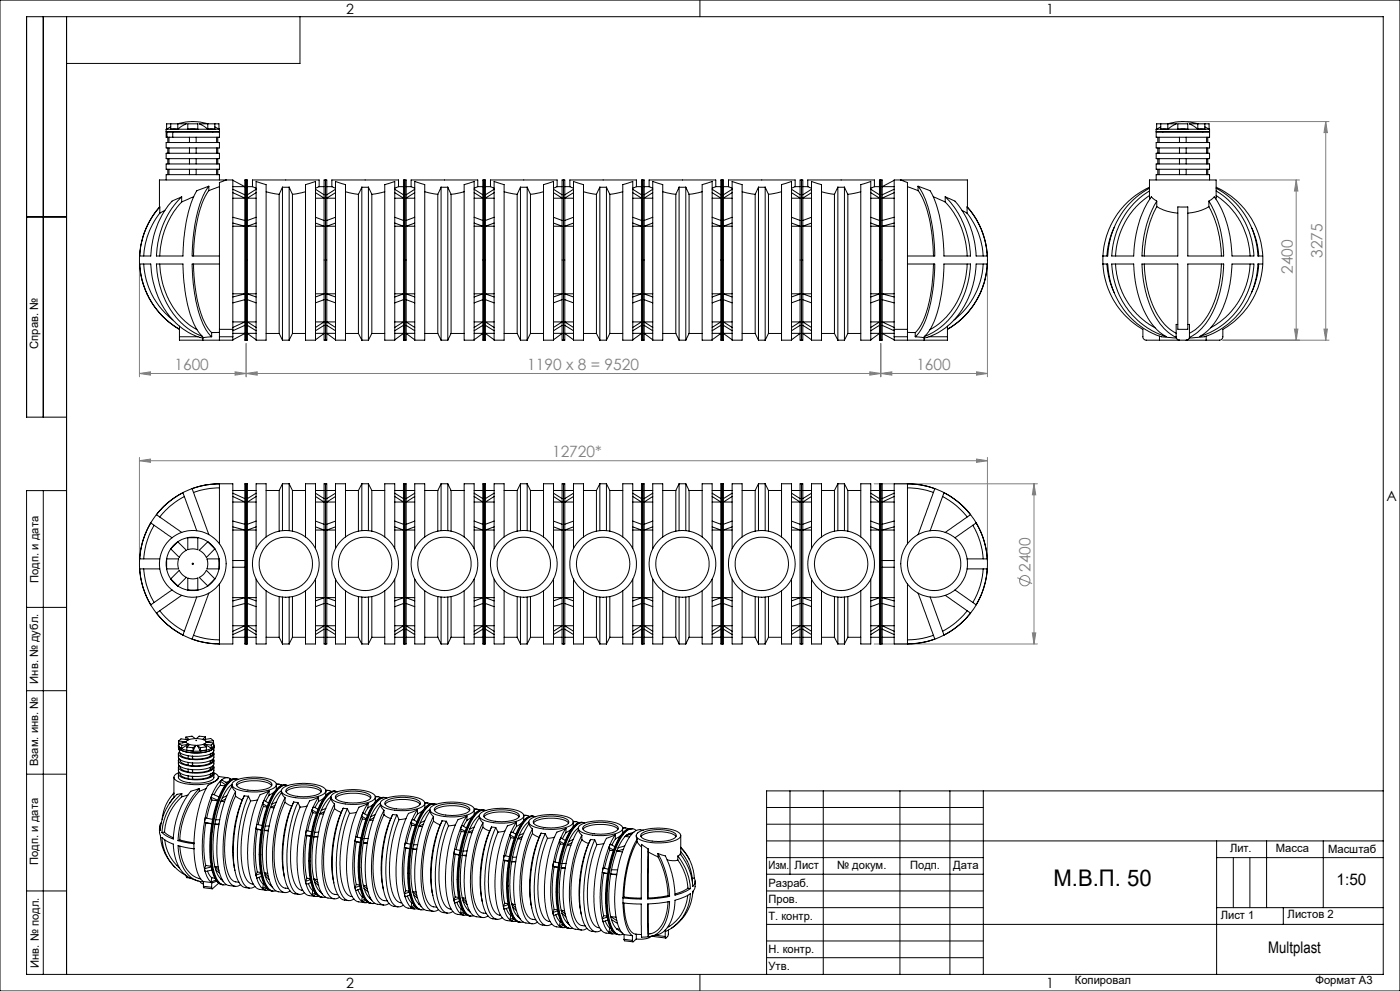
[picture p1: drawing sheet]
<svg xmlns="http://www.w3.org/2000/svg" width="420mm" height="297mm" viewBox="0 0 420 297" stroke-linecap="round" stroke-linejoin="round" font-family="sans-serif">
<defs><g id="words">
<text font-size="6.9" x="316" y="265.6">М.В.П. 50</text>
<g font-size="4.8">
<text x="401" y="265.3">1:50</text>
<text x="380.5" y="285.6">Multplast</text>
</g>
<g font-size="4.7" fill="#808080">
<text x="396.7" y="77.3" transform="rotate(-90 396.7 77.3)">3275</text>
<text x="387.9" y="82.1" transform="rotate(-90 387.9 82.1)">2400</text>
<text x="52.3" y="110.9">1600</text>
<text x="158.2" y="110.9">1190 х 8 = 9520</text>
<text x="274.9" y="110.9">1600</text>
<text x="165.6" y="137">12720*</text>
<text x="309.2" y="171.4" transform="rotate(-90 309.2 171.4)">2400</text>
</g>
<g font-size="4.2">
<text x="103.8" y="4.2">2</text>
<text x="313.8" y="4.2">1</text>
<text x="415.9" y="150.2">A</text>
<text x="103.8" y="296.2">2</text>
<text x="313.8" y="296.2">1</text>
</g>
<g font-size="3.4">
<text x="11.5" y="104.5" transform="rotate(-90 11.5 104.5)">Справ. №</text>
<text x="11.6" y="174.7" transform="rotate(-90 11.6 174.7)">Подп. и дата</text>
<text x="11.4" y="204.9" transform="rotate(-90 11.4 204.9)">Инв. № дубл.</text>
<text x="11.4" y="229.6" transform="rotate(-90 11.4 229.6)">Взам. инв. №</text>
<text x="369" y="255.5">Лит.</text>
<text x="382.8" y="255.5">Масса</text>
<text x="398.4" y="255.6">Масштаб</text>
<text x="11.4" y="259.2" transform="rotate(-90 11.4 259.2)">Подп. и дата</text>
<text x="230.5" y="260.5">Изм.</text>
<text x="238.4" y="260.4">Лист</text>
<text x="251.1" y="260.4">№ докум.</text>
<text x="273" y="260.4">Подп.</text>
<text x="286" y="260.4">Дата</text>
<text x="230.5" y="265.7">Разраб.</text>
<text x="230.5" y="275.7">Т. контр.</text>
<text x="230.6" y="270.7">Пров.</text>
<text x="366.2" y="275.3">Лист 1</text>
<text x="386.3" y="275.2">Листов 2</text>
<text x="230.6" y="285.7">Н. контр.</text>
<text x="11.6" y="290" transform="rotate(-90 11.6 290)">Инв. № подл.</text>
<text x="230.6" y="290.7">Утв.</text>
<text x="322.5" y="295">Копировал</text>
<text x="394.6" y="295">Формат А3</text>
</g>
</g></defs>
<g fill="none" stroke="#808080" stroke-width=".3">
<path d="M356.1 36.4h42.6M397.7 36.4v65.5M397.7 36.4l.5 3.4h-1zM365.9 53.9h24M388.9 53.9v48M388.9 53.9l.5 3.4h-1.1zM41.8 78.9v34M296.2 78.9v34M388.3 98.6h1.1l-.5 3.3zM397.2 98.6h1l-.5 3.3zM41.8 111.9l3.4-.5v1zM41.8 111.9h254.4"/>
<path d="M70.5 111.4l3.3 .5-3.3 .5zM73.8 111.9l3.4-.5v1zM73.8 102.9v10M260.9 111.4l3.3 .5-3.3 .5zM264.2 111.9l3.3-.5v1zM264.2 102.9v10M292.9 111.4l3.3 .5-3.3 .5zM366.9 101.9h31.8M41.8 138.1l3.4-.5v1zM41.8 137.1v30.9M41.8 138.1h254.4M292.9 137.6l3.3 .5-3.3 .5z"/>
<path d="M296.2 137.1v30.9M262.3 145h48.9M310.2 145v48M310.2 145l.5 3.3h-1zM305.2 173.1l4.4 1.8M262.3 193h48.9M309.7 189.7h1l-.5 3.3z"/>
<circle cx="307.4" cy="174" r="1.56"/>
</g>
<g fill="none" stroke="#000" stroke-width=".3">
<path d="M0 0h420v297h-420zM13 5v120M20 5v287M90 5v14h-70M210 0v5M8 65h12M20 125h-12v-120h407v287h-407v-145h12M13 147v145M8 182h12M8 207h12M8 232h12M237 237v25"/>
<path d="M247 237v55M270 237v55M285 237v55M295 237v55M415 237h-185v55M230 257h65M230 242h65M230 247h65M230 252h185M365 252v40M365 257h50M370 257v15"/>
<path d="M375 257v15M380 252v20M397 252v20M8 267h12M230 262h65M230 267h65M230 272h65M230 277h185M365 272h50M385 272v5M210 292v5M230 282h65"/>
<path d="M230 287h65"/>
</g>
<g fill="#808080">
<path d="M70.5 111.4l3.3 .5-3.3 .5zM41.8 111.9l3.4-.5v1z"/>
<path d="M73.8 111.9l3.4-.5v1zM260.9 111.4l3.3 .5-3.3 .5zM264.2 111.9l3.3-.5v1zM292.9 111.4l3.3 .5-3.3 .5zM41.8 138.1l3.4-.5v1zM292.9 137.6l3.3 .5-3.3 .5z"/>
<path d="M388.3 98.6h1.1l-.5 3.3zM388.9 53.9l.5 3.4h-1.1zM397.2 98.6h1l-.5 3.3zM397.7 36.4l.5 3.4h-1zM309.7 189.7h1l-.5 3.3zM310.2 145l.5 3.3h-1z"/>
</g>
<g fill="none" stroke="#000" stroke-width=".3">
<path d="M49.8 38.7v2.4h.3M49.8 38.7h.2M50 38.6l-.2 .1M50 38.7h1.2M50 38.7v-1.6h5.9l-2.6 1.6M50.1 39.5h-.3h16h-14M50.1 39.5v1.6M50.1 39.5h1.7M51.2 38.7h2.1M51.2 38l-1.2 .7M51.2 37.1v1.6M51.8 39.5v1.6"/>
<path d="M53.3 38.7v-1.6l4-.7 2.7 .2 2.3 .5v1.6M53.3 38.7h3M56.3 38.7h3M56.3 38.7v-1.6h3v1.6M59.3 38.7h3M62.3 38.7h2.2M62.3 38.7l-2.5-1.6h5.9v1.6M63.9 39.5h.1M64.5 38.7h1.2M64.5 38l1.2 .7M64.5 37.1v1.6M65.7 38.6l.1 .1"/>
<path d="M65.7 38.7h.1M65.8 38.7v2.4h-14M346.9 38.7v2.4h16v-2.4M346.9 39.5h16zM346.9 38.7h.1M347 38.6l-.1 .1M347 38.7h1.2M347 38.7v-1.6h5.9l-2.6 1.6M348.2 38.7h2.1M348.2 38l-1.2 .7M348.2 37.1v1.6M348.9 39.5h.1"/>
<path d="M350.3 38.7v-1.6l4-.7 2.7 .2 2.3 .5v1.6M350.3 38.7h3M353.3 38.7h3M353.3 38.7v-1.6h3v1.6M356.3 38.7h3M359.3 38.7h2.2M359.3 38.7l-2.5-1.6h5.9v1.6M360.9 39.5h.1M361.5 38.7h1.2M361.5 38l1.2 .7M361.5 37.1v1.6M362.7 38.6l.2 .1"/>
<path d="M362.7 38.7h.2M49.8 42.7h16v1.6h-16zM49.8 45.9h16v1.7h-16zM49.8 49.1h16v1.6h-16zM49.8 53.9v-1.6h16v1.6M50.1 41.1h1.7M50.3 41.1v1.6M50.3 44.3v1.6M50.3 47.6v1.5M50.3 50.7v1.6M50.7 41.1v1.6M50.7 44.3v1.6"/>
<path d="M50.7 47.6v1.5M50.7 50.7v1.6M54.5 59a8.6 8.6 0 0 0-5.6 5l-1.5 2.8-1 3-1 4.5-.2 2.4h-3.3a24.1 24.1 0 0 1 6-14.7M54.5 59v1.5M56.8 41.1v1.6M56.8 44.3v1.6M56.8 47.6v1.5M56.8 50.7v1.6M58.1 58.9l-3.6 1.6M58.8 41.1v1.6M58.8 44.3v1.6M58.8 47.6v1.5"/>
<path d="M58.8 50.7v1.6M62.7 55.8l-2.2 .8a3 3 0 0 0-2.4 2.4l-1.4 4-1 4.2-.6 4.6-.2 4.9h-8l.5-4.1 1.6-5.4 2.6-4.8 2.9-3.4M62.7 55.8l-2 3.4-1.7 5.5-1 6.3-.4 5.7h8.2M62.7 57.1l-1.7 2.9-1.5 4.7-1.1 6.1-.3 5.9M62.7 55.8v1.3M65 41.1v1.6M65 44.3v1.6M65 47.6v1.5M65 50.7v1.6M65.3 41.1v1.6M65.3 44.3v1.6M65.3 47.6v1.5"/>
<path d="M65.3 50.7v1.6M65.8 55.9l-3.1 1.2M67.8 53.9l-.7 .4a1.24 1.24 0 0 0-1.3 1.8v20.6M67.8 53.9h2v44.8M67.8 53.9h-20v8.2M69.8 54l3.6 1.9h-3.6M69.8 57.7l3.6 1.7h-3.6M69.8 56.7l3.6 1.7M73.4 53.9h.8v48h-.8zM73.8 53.9v48zM74.2 55.9h1.5M75.7 55.9l1.1 .5"/>
<path d="M75.7 55.9v-2h20v2M76.8 54.4l3 .9v46.6h-3zM76.8 57.7l-2.6 1.7h2.6M76.8 56.7l-2.6 1.7M79.8 57.5l3.9 .7M83.7 58.2v41.7M84.7 56.1l-1 2.1M84.7 56.1v45.8M84.7 56.1h2M86.7 56.1v45.8M86.7 56.1l1 2.1M87.7 58.2v41.7"/>
<path d="M91.7 55.3l3-.9v47.5h-3zM91.7 57.5l-4 .7M94.7 57.7l2.5 1.7h-2.5M94.7 56.7l2.5 1.7M95.7 55.9l-1 .5M95.7 55.9h1.5M97.2 53.9h.8v48h-.8zM97.6 53.9v48M98 55.9h1.6M99.6 55.9l1 .5M99.6 55.9v-2h20v2M100.6 54.4l3 .9v46.6h-3z"/>
<path d="M100.6 57.7l-2.6 1.7h2.6M100.6 56.7l-2.6 1.7M103.6 57.5l3.9 .7M107.5 58.2v41.7M108.5 56.1v45.8M108.5 56.1h2M108.5 56.1l-1 2.1M110.5 56.1v45.8M110.5 56.1l1 2.1M111.5 58.2v41.7M115.4 55.3l3-.9v47.5h-3zM115.4 57.5l-3.9 .7"/>
<path d="M118.4 57.7l2.6 1.7h-2.6M118.4 56.7l2.6 1.7M119.5 55.9l-1.1 .5M119.5 55.9h1.5M121 53.9h.8v48h-.8zM121.4 53.9v48M121.8 55.9h1.5M123.3 55.9l1.1 .5M123.3 55.9v-2h20v2M124.4 54.4l3 .9v46.6h-3zM124.4 57.7l-2.6 1.7h2.6M124.4 56.7l-2.6 1.7"/>
<path d="M127.4 57.5l3.9 .7M131.3 58.2v41.7M132.3 56.1l-1 2.1M132.3 56.1v45.8M132.3 56.1h2M134.3 56.1v45.8M134.3 56.1l1 2.1M135.3 58.2v41.7M139.2 55.3l3-.9v47.5h-3zM139.2 57.5l-3.9 .7M142.2 57.7l2.7 1.7h-2.7M142.2 56.7l2.7 1.7"/>
<path d="M143.3 55.9l-1.1 .5M143.3 55.9h1.6M144.9 53.9h.7v48h-.7zM145.2 53.9v48M145.6 55.9h1.5M147.1 55.9l1.1 .5M147.1 55.9v-2h20v2M148.2 54.4l3 .9v46.6h-3zM148.2 57.7l-2.6 1.7h2.6M148.2 56.7l-2.6 1.7M151.2 57.5l4 .7M155.2 58.2v41.7"/>
<path d="M156.1 56.1l-.9 2.1M156.1 56.1v45.8M156.1 56.1h2.1M158.2 56.1v45.8M158.2 56.1l.9 2.1M159.1 58.2v41.7M163.1 55.3l3-.9v47.5h-3zM163.1 57.5l-4 .7M166.1 57.7l2.5 1.7h-2.5M166.1 56.7l2.5 1.7M167.1 55.9l-1 .5M167.1 55.9h1.5"/>
<path d="M168.6 53.9h.8v48h-.8zM169.1 53.9v48M169.4 55.9h1.6M171 55.9l1 .5M171 55.9v-2h19.9v2M172 54.4l3 .9v46.6h-3zM172 57.7l-2.6 1.7h2.6M172 56.7l-2.6 1.7M175 57.5l3.9 .7M178.9 58.2v41.7M180 56.1h1.9M180 56.1v45.8"/>
<path d="M180 56.1l-1.1 2.1M181.9 56.1v45.8M181.9 56.1l1.1 2.1M183 58.2v41.7M186.8 55.3l3-.9v47.5h-3zM186.8 57.5l-3.8 .7M189.8 57.7l2.6 1.7h-2.6M189.8 56.7l2.6 1.7M190.9 55.9l-1.1 .5M190.9 55.9h1.5M192.4 53.9h.9v48h-.9zM192.8 53.9v48"/>
<path d="M193.3 55.9h1.4M194.7 55.9l1.1 .5M194.7 55.9v-2h20v2M195.8 54.4l3 .9v46.6h-3zM195.8 57.7l-2.5 1.7h2.5M195.8 56.7l-2.5 1.7M198.8 57.5l3.9 .7M202.7 58.2v41.7M203.7 56.1v45.8M203.7 56.1h2M203.7 56.1l-1 2.1M205.7 56.1v45.8"/>
<path d="M205.7 56.1l1 2.1M206.7 58.2v41.7M210.6 55.3l3-.9v47.5h-3zM210.6 57.5l-3.9 .7M213.6 57.7l2.7 1.7h-2.7M213.6 56.7l2.7 1.7M214.7 55.9l-1.1 .5M214.7 55.9h1.6M216.3 53.9h.7v48h-.7zM216.6 53.9v48M217 55.9h1.5M218.5 55.9l1.1 .5"/>
<path d="M218.5 55.9v-2h20v2M219.6 54.4l3 .9v46.6h-3zM219.6 57.7l-2.6 1.7h2.6M219.6 56.7l-2.6 1.7M222.6 57.5l4 .7M226.6 58.2v41.7M227.5 56.1h2.1M227.5 56.1v45.8M227.5 56.1l-.9 2.1M229.6 56.1v45.8M229.6 56.1l.9 2.1M230.5 58.2v41.7"/>
<path d="M234.5 55.3l3-.9v47.5h-3zM234.5 57.5l-4 .7M237.5 57.7l2.5 1.7h-2.5M237.5 56.7l2.5 1.7M238.5 55.9l-1 .5M238.5 55.9h1.5M240 53.9h.8v48h-.8zM240.5 53.9v48M240.8 55.9h1.6M242.3 55.9v-2h20v2M242.4 55.9l1.1 .5M243.5 54.4l3 .9v46.6h-3z"/>
<path d="M243.5 57.7l-2.7 1.7h2.7M243.5 56.7l-2.7 1.7M246.5 57.5l3.8 .7M250.3 58.2v41.7M251.4 56.1l-1.1 2.1M251.4 56.1v45.8M251.4 56.1h1.9M253.3 56.1v45.8M253.3 56.1l1.1 2.1M254.4 58.2v41.7M258.2 57.5l-3.8 .7M258.3 55.3l2.9-.9v47.5h-3z"/>
<path d="M261.2 57.7l2.6 1.7h-2.6M261.2 56.7l2.6 1.7M262.3 55.9l-1.1 .5M262.3 55.9h1.5M263.8 53.9h.9v48h-.9zM264.2 53.9v48zM268.3 54l-3.6 1.9h3.6M268.3 57.7l-3.6 1.7h3.6M268.3 56.7l-3.6 1.7M270.2 53.9l.8 .4a1.24 1.24 0 0 1 1.2 1.8v20.6M270.2 53.9h-1.9v44.8M270.2 53.9h20v8.2"/>
<path d="M272.2 55.9l3.2 1.2M275.4 55.8l1.2 1.7 1 2.2 1.4 4.6 1.1 6.4 .3 6h-8.2M275.4 55.8l2.2 .8a3.1 3.1 0 0 1 2.4 2.4l1.2 3.4 1.2 5.2 .7 5.8 .1 3.3h7.9l-.7-5.3-.9-3.1-1.6-3.6a24 24 0 0 0-4.3-5.7M275.4 57.1l1.2 2 .8 1.7 1.4 4.6 .8 5 .4 6.3M275.4 55.8v1.3M280 58.9l3.6 1.6M283.6 59a8.4 8.4 0 0 1 5.6 5l1.1 2.1 1.3 3.4 .9 3.5 .3 3.7h3.3a19.6 19.6 0 0 0-2-8.4 23.1 23.1 0 0 0-4-6.3M283.6 59v1.5M344.8 56.4l-.1 .1a24.3 24.3 0 0 0-12.4 20.2h-1.4M344.8 57.2l-.2 .2a24.1 24.1 0 0 0-11.1 19.3h6.6l.2-3.3 .6-3.5 1.8-5.9 1.3-2.8 1.4-2.2 1.6 1.3M344.8 58.6l-.5 .4a22.9 22.9 0 0 0-9.6 17.7M344.8 56.1l-.6 .3a24 24 0 0 0-13.3 20.3"/>
<path d="M344.9 59.7l-.1-5.8h20v5.8M346.9 42.7h16v1.6h-16zM346.9 45.9h16v1.7h-16zM346.9 49.1h16v1.6h-16zM346.9 53.9v-1.6h16v1.6M347.3 41.1v1.6M347.3 44.3v1.6M347.3 47.6v1.5M347.3 50.7v1.6M347.7 41.1v1.6M347.7 44.3v1.6M347.7 47.6v1.5"/>
<path d="M347.7 50.7v1.6M353.8 41.1v1.6M353.8 44.3v1.6M353.8 47.6v1.5M353.8 50.7v1.6M355.8 41.1v1.6M355.8 44.3v1.6M355.8 47.6v1.5M355.8 50.7v1.6M362 41.1v1.6M362 44.3v1.6M362 47.6v1.5"/>
<path d="M362 50.7v1.6M362.3 41.1v1.6M362.3 44.3v1.6M362.3 47.6v1.5M362.3 50.7v1.6M364.8 57.2a24 24 0 0 1 11.4 19.5h-6.6l-.7-6.4-.8-3.5-1-2.8-1.2-2.5-1.6-2.5-1.6 1.3M364.8 56.4l.2 .1a24.7 24.7 0 0 1 12.5 20.2h1.3M364.8 58.6l.6 .4a22.8 22.8 0 0 1 9.6 17.7M364.8 56.1a23.9 23.9 0 0 1 14 20.6M43.1 79.1v.4a22.8 22.8 0 0 0 8.7 16.4M46.9 79.1h8l.6 8 1.2 5.7 1.6 4.5 1.3 2.3 1.2 1.3a22.9 22.9 0 0 1-13.6-18.9zM47.8 62.1a24 24 0 0 0 6 36.6l-.3-.2a24 24 0 0 1-11.6-19.4h3.3l.6 4.5 1 3.9 1.8 3.9 2.6 3.8a18.4 18.4 0 0 0 9.7 6.1"/>
<path d="M47.9 79.1l.8 5.6 1.4 4.1 2.1 3.7 2.3 2.8a17.9 17.9 0 0 0 4.6 3.5M47.9 62l-.1 .1M47.9 63.9a23 23 0 0 0-4.8 12.8M47.9 62v1.9M49.5 63l-1.6 .9M54.5 60.5l-2.5 3.2-2 3.7-1.5 4.6-.6 4.7M58.1 79.1l.4 6.3 1.1 6.4 1.9 5.1 1 1.6 1 1.2M65.8 79.1v19.6M65.8 76.7v2.4M65.8 79.1h-8.2l.5 7.3 1.3 6.4 2.1 5.4 .9 1.6 1.1 1.1M69.8 66.8l3.6 1h-3.6M69.8 65.1l3.6 1"/>
<path d="M76.8 66.8l-2.6 1h2.6M76.8 65.1l-2.6 1M94.7 66.8l2.5 1h-2.5M94.7 65.1l2.5 1M100.6 66.8l-2.6 1h2.6M100.6 65.1l-2.6 1M118.4 66.8l2.6 1h-2.6M118.4 65.1l2.6 1M124.4 66.8l-2.6 1h2.6M124.4 65.1l-2.6 1M142.2 66.8l2.7 1h-2.7M142.2 65.1l2.7 1"/>
<path d="M148.2 66.8l-2.6 1h2.6M148.2 65.1l-2.6 1M166.1 66.8l2.5 1h-2.5M166.1 65.1l2.5 1M172 66.8l-2.6 1h2.6M172 65.1l-2.6 1M189.8 66.8l2.6 1h-2.6M189.8 65.1l2.6 1M195.8 66.8l-2.5 1h2.5M195.8 65.1l-2.5 1M213.6 66.8l2.7 1h-2.7M213.6 65.1l2.7 1"/>
<path d="M219.6 66.8l-2.6 1h2.6M219.6 65.1l-2.6 1M237.5 66.8l2.5 1h-2.5M237.5 65.1l2.5 1M243.5 66.8l-2.7 1h2.7M243.5 65.1l-2.7 1M261.2 66.8l2.6 1h-2.6M261.2 65.1l2.6 1M268.3 66.8l-3.6 1h3.6M268.3 65.1l-3.6 1M272.2 76.7v2.4M272.2 79.1v19.6"/>
<path d="M272.2 79.1h8.2l-.5 7.6-1.2 6.1-1.8 5-1.1 1.8-1.2 1.3M280 79.1l-.4 6.7-1.2 6.3-1.6 4.4-1.1 1.9-1.1 1.3M283.2 79.1h7.9l-.7 5.3-1.6 5-1.5 2.8-1.3 1.9-1.7 2-1.9 1.8a16.7 16.7 0 0 1-5.2 3l1-1 1.1-1.7 1.1-2.1 .9-3 1.5-7.5zM283.6 60.5l2.7 3.5 2.1 4.2 1.2 4.2 .6 4.3M288.6 63l1.5 .9M290.1 62l.1 .1M290.1 63.9a22.4 22.4 0 0 1 4.9 12.8M290.1 62v1.9M290.2 79.1l-.4 3.2-.9 3.9-1.3 3.3-1.9 3.2a19.4 19.4 0 0 1-6.7 6.1M290.2 62.1l.3 .3a24 24 0 0 1-6.3 36.3l.4-.2a23.8 23.8 0 0 0 11.6-19.4h-3.4l-.6 4.9-.9 3.5-2 4.3-2.2 3.1a18.7 18.7 0 0 1-9.9 6.4M295 79.1a22.8 22.8 0 0 1-8.8 16.8M330.9 79.1h1.4l.3 2.9a23.1 23.1 0 0 0 16.4 19l3.9 .3"/>
<path d="M330.9 76.7v2.4M330.9 79.1a23.9 23.9 0 0 0 12 19.6v2.2a1.02 1.02 0 0 0 1 1h3.9M332.1 79.1v.4a22.8 22.8 0 0 0 2.2 8.2M333.5 79.1h6.6l.2 3.3 .6 3.6 1 3.7 1.3 3.5 1.7 2.9 1.5 2 1.7 1.6 1.7 1.2a23.5 23.5 0 0 1-16.3-21.8zM334.3 68.2h-.1a23.4 23.4 0 0 0-2.1 8.5M334.7 79.1a22.8 22.8 0 0 0 11.8 19.1M343.3 79.1l.2 3.2 .6 3.8 .8 2.9 1.3 3.4 1.3 2.3 1.8 2.4 1.8 1.7 1.7 1.1M347 60.3l-1.7 3.3-1.5 4.3-.9 4.7-.3 4.1h10.7v-14.7h3v14.7h10.8l-.2-3.7-.8-4.3-1.4-4.4-2-4M347 61.9l-1.3 2.8-1.3 3.8-.7 3.5-.4 4.7M347 61.9a14.7 14.7 0 0 0 6.3 2M347 60.3v1.6M362.7 61.9a14.7 14.7 0 0 1-6.4 2"/>
<path d="M362.7 61.9l1.6 3.5 .9 2.8 .8 4.2 .4 4.3M362.7 60.3v1.6M366.4 79.1l-.7 6.7-1.1 3.9-1 2.3-1.2 2.4-1.8 2.5-2 1.9-1.8 1.1M369.6 79.1h6.6a23.5 23.5 0 0 1-16.3 21.8l2.2-1.6 1.8-1.9 1.8-2.7 1.1-2.2 1.9-5.7 .6-4zM375 79.1v.8a22.6 22.6 0 0 1-11.8 18.3M375.4 68.2l.2 .4a21.9 21.9 0 0 1 2 8.1M377.6 79.1a22.8 22.8 0 0 1-2.2 8.6M378.8 76.7v2.4M378.8 79.1h-1.4l-.5 4.1a23.2 23.2 0 0 1-16.2 17.8l-3.9 .3M378.8 79.1a24 24 0 0 1-11.9 19.6v2.3a1.04 1.04 0 0 1-1 .9h-4.1M53.8 97.8v3.1M63.5 99.7v1.2"/>
<path d="M65.8 99.6l-2.3 .1M65.8 98.7v2.2M65.8 98.7h4M69.8 88h3.6l-3.6 1M69.8 96.5h3.6l-3.6 1.6M69.8 98.7v2.2M69.8 99.9h3.6M73.4 89.8l-3.6 1M73.4 97.5l-3.6 1.6M73.4 99.9l-3.6 1.9M74.2 99.9h2.6M74.2 89.8l2.6 1"/>
<path d="M74.2 97.5l2.6 1.6M74.2 99.9l2.6 1.9M76.8 88h-2.6l2.6 1M76.8 96.5h-2.6l2.6 1.6M79.8 99.9h3.9M83.7 99.9l1 2M87.7 99.9l-1 2M87.7 99.9h4M94.7 88h2.5l-2.5 1M94.7 96.5h2.5l-2.5 1.6M94.7 99.9h2.5M97.2 89.8l-2.5 1"/>
<path d="M97.2 97.5l-2.5 1.6M97.2 99.9l-2.5 1.9M98 99.9h2.6M98 89.8l2.6 1M98 97.5l2.6 1.6M98 99.9l2.6 1.9M100.6 88h-2.6l2.6 1M100.6 96.5h-2.6l2.6 1.6M103.6 99.9h3.9M107.5 99.9l1 2M111.5 99.9h3.9M111.5 99.9l-1 2"/>
<path d="M118.4 88h2.6l-2.6 1M118.4 96.5h2.6l-2.6 1.6M118.4 99.9h2.6M121 89.8l-2.6 1M121 97.5l-2.6 1.6M121 99.9l-2.6 1.9M121.8 99.9h2.6M121.8 89.8l2.6 1M121.8 97.5l2.6 1.6M121.8 99.9l2.6 1.9M124.4 88h-2.6l2.6 1M124.4 96.5h-2.6l2.6 1.6"/>
<path d="M127.4 99.9h3.9M131.3 99.9l1 2M135.3 99.9h3.9M135.3 99.9l-1 2M142.2 88h2.7l-2.7 1M142.2 96.5h2.7l-2.7 1.6M142.2 99.9h2.7M144.9 89.8l-2.7 1M144.9 97.5l-2.7 1.6M144.9 99.9l-2.7 1.9M145.6 99.9h2.6M145.6 89.8l2.6 1"/>
<path d="M145.6 97.5l2.6 1.6M145.6 99.9l2.6 1.9M148.2 88h-2.6l2.6 1M148.2 96.5h-2.6l2.6 1.6M151.2 99.9h4M155.2 99.9l.9 2M159.1 99.9h4M159.1 99.9l-.9 2M166.1 88h2.5l-2.5 1M166.1 96.5h2.5l-2.5 1.6M166.1 99.9h2.5M168.6 89.8l-2.5 1"/>
<path d="M168.6 97.5l-2.5 1.6M168.6 99.9l-2.5 1.9M169.4 99.9h2.6M169.4 89.8l2.6 1M169.4 97.5l2.6 1.6M169.4 99.9l2.6 1.9M172 88h-2.6l2.6 1M172 96.5h-2.6l2.6 1.6M175 99.9h3.9M178.9 99.9l1.1 2M183 99.9h3.8M183 99.9l-1.1 2"/>
<path d="M189.8 88h2.6l-2.6 1M189.8 96.5h2.6l-2.6 1.6M189.8 99.9h2.6M192.4 89.8l-2.6 1M192.4 97.5l-2.6 1.6M192.4 99.9l-2.6 1.9M193.3 99.9h2.5M193.3 89.8l2.5 1M193.3 97.5l2.5 1.6M193.3 99.9l2.5 1.9M195.8 88h-2.5l2.5 1M195.8 96.5h-2.5l2.5 1.6"/>
<path d="M198.8 99.9h3.9M202.7 99.9l1 2M206.7 99.9h3.9M206.7 99.9l-1 2M213.6 88h2.7l-2.7 1M213.6 96.5h2.7l-2.7 1.6M213.6 99.9h2.7M216.3 89.8l-2.7 1M216.3 97.5l-2.7 1.6M216.3 99.9l-2.7 1.9M217 99.9h2.6M217 89.8l2.6 1"/>
<path d="M217 97.5l2.6 1.6M217 99.9l2.6 1.9M219.6 88h-2.6l2.6 1M219.6 96.5h-2.6l2.6 1.6M222.6 99.9h4M226.6 99.9l.9 2M230.5 99.9h4M230.5 99.9l-.9 2M237.5 88h2.5l-2.5 1M237.5 96.5h2.5l-2.5 1.6M237.5 99.9h2.5M240 89.8l-2.5 1"/>
<path d="M240 97.5l-2.5 1.6M240 99.9l-2.5 1.9M240.8 99.9h2.7M240.8 89.8l2.7 1M240.8 97.5l2.7 1.6M240.8 99.9l2.7 1.9M243.5 88h-2.7l2.7 1M243.5 96.5h-2.7l2.7 1.6M246.5 99.9h3.8M250.3 99.9l1.1 2M254.4 99.9h3.8M254.4 99.9l-1.1 2"/>
<path d="M261.2 88h2.6l-2.6 1M261.2 96.5h2.6l-2.6 1.6M261.2 99.9h2.6M263.8 89.8l-2.6 1M263.8 97.5l-2.6 1.6M263.8 99.9l-2.6 1.9M264.7 99.9h3.6M264.7 89.8l3.6 1M264.7 97.5l3.6 1.6M264.7 99.9l3.6 1.9M268.3 98.7h3.9M268.3 88h-3.6l3.6 1"/>
<path d="M268.3 96.5h-3.6l3.6 1.6M268.3 98.7v2.2M272.2 99.6l2.4 .1M272.2 98.7v2.2M274.6 99.7v1.2M284.2 97.8v3.1M353.3 97.3l-.5-.1v3.7a1.02 1.02 0 0 0 1 1M356.3 97.3l.5-.1v3.7a1.02 1.02 0 0 1-1 1M53.8 100.9v1h7.1M53.8 100.9h5.6M60.9 101.9h4.9M60.9 101.3v.6"/>
<path d="M63.5 100.9l-2.6 .4M65.8 100.9v1M65.8 100.9h4M69.8 100.9v1h-4M84.7 101.9h2M108.5 101.9h2M132.3 101.9h2M156.1 101.9h2.1M180 101.9h1.9M203.7 101.9h2M227.5 101.9h2.1M251.4 101.9h1.9"/>
<path d="M268.3 100.9v1h3.9M268.3 100.9h3.9M272.2 100.9v1M272.2 101.9h5M274.6 100.9l2.6 .4M277.2 101.3v.6M278.7 100.9h5.5M284.2 100.9v1h-7M347.8 101.9h6M347.8 100.7v1.2M352.9 101.1l-1.8-1-1.9-1.7-2.1-2.7-1.4-2.6-2.1-6-.7-3.9-.3-4.1h10.7v18.5a.82 .82 0 0 0 .2 1 .82 .82 0 0 0 1 .1h.7a.82 .82 0 0 0 1-.1 .82 .82 0 0 0 .1-1v-18.5h10.8l-.7 6.4-1 4.2-1.1 2.7-1.7 3.3-1.9 2.5-2.1 1.9-1.8 1M353.8 101.9h2"/>
<path d="M355.8 101.9h6M361.8 100.7v1.2M46.2 157.4a23.9 23.9 0 0 0-3.1 10.1M55.3 148.8a23.3 23.3 0 0 0-7.4 6.1M59 159.1l-4.1-11.4a24.1 24.1 0 0 0-8 6.6l7.6 5.3M65.8 145a24 24 0 0 0-24 24 24 24 0 0 0 24 24M65.8 145v18M65.8 145h4.1v48h-4.1M65.8 145h-.4a21.9 21.9 0 0 0-7.8 1.5l5.1 13.7M65.8 146.2a22.9 22.9 0 0 0-7.7 1.4M65.8 145h.1M69.9 147h3.5"/>
<path d="M69.9 157.9l3.5 1h-3.5M69.9 156.2l3.5 .9M69.9 148.8l3.5 1.7h-3.5M69.9 147.8l3.5 1.6M73.4 145h.8v48h-.8zM73.8 145v48zM74.2 147h2.6M76.8 157.9l-2.6 1h2.6M76.8 148.8l-2.6 1.7h2.6M76.8 156.2l-2.6 .9M76.8 147.8l-2.6 1.6M79.8 147h3.9"/>
<path d="M83.7 147v12.2M84.7 145v14M84.7 145h2M84.7 145l-1 2M86.7 145v14M86.7 145l1 2M87.7 147v12.2M87.7 147h4M94.7 147h2.5M94.7 157.9l2.5 1h-2.5M94.7 148.8l2.5 1.7h-2.5M94.7 156.2l2.5 .9"/>
<path d="M94.7 147.8l2.5 1.6M97.2 145h.8v48h-.8zM97.6 145v48M98 147h2.6M100.6 157.9l-2.6 1h2.6M100.6 148.8l-2.6 1.7h2.6M100.6 156.2l-2.6 .9M100.6 147.8l-2.6 1.6M103.6 147h3.9M107.5 147v12.2M108.5 145v14M108.5 145h2"/>
<path d="M108.5 145l-1 2M110.5 145v14M110.5 145l1 2M111.5 147v12.2M111.5 147h3.9M118.4 147h2.6M118.4 157.9l2.6 1h-2.6M118.4 148.8l2.6 1.7h-2.6M118.4 156.2l2.6 .9M118.4 147.8l2.6 1.6M121 145h.8v48h-.8zM121.4 145v48"/>
<path d="M121.8 147h2.6M124.4 157.9l-2.6 1h2.6M124.4 148.8l-2.6 1.7h2.6M124.4 156.2l-2.6 .9M124.4 147.8l-2.6 1.6M127.4 147h3.9M131.3 147v12.2M132.3 145v14M132.3 145h2M132.3 145l-1 2M134.3 145v14M134.3 145l1 2"/>
<path d="M135.3 147v12.2M135.3 147h3.9M142.2 147h2.7M142.2 157.9l2.7 1h-2.7M142.2 148.8l2.7 1.7h-2.7M142.2 156.2l2.7 .9M142.2 147.8l2.7 1.6M144.9 145h.7v48h-.7zM145.2 145v48M145.6 147h2.6M148.2 157.9l-2.6 1h2.6M148.2 148.8l-2.6 1.7h2.6"/>
<path d="M148.2 156.2l-2.6 .9M148.2 147.8l-2.6 1.6M151.2 147h4M155.2 147v12.2M156.1 145v14M156.1 145h2.1M156.1 145l-.9 2M158.2 145v14M158.2 145l.9 2M159.1 147v12.2M159.1 147h4M166.1 147h2.5"/>
<path d="M166.1 157.9l2.5 1h-2.5M166.1 148.8l2.5 1.7h-2.5M166.1 156.2l2.5 .9M166.1 147.8l2.5 1.6M168.6 145h.8v48h-.8zM169.1 145v48M169.4 147h2.6M172 157.9l-2.6 1h2.6M172 148.8l-2.6 1.7h2.6M172 156.2l-2.6 .9M172 147.8l-2.6 1.6M175 147h3.9"/>
<path d="M178.9 147v12.2M180 145v14M180 145h1.9M180 145l-1.1 2M181.9 145v14M181.9 145l1.1 2M183 147v12.2M183 147h3.8M189.8 147h2.6M189.8 157.9l2.6 1h-2.6M189.8 148.8l2.6 1.7h-2.6M189.8 156.2l2.6 .9"/>
<path d="M189.8 147.8l2.6 1.6M192.4 145h.9v48h-.9zM192.8 145v48M193.3 147h2.5M195.8 157.9l-2.5 1h2.5M195.8 148.8l-2.5 1.7h2.5M195.8 156.2l-2.5 .9M195.8 147.8l-2.5 1.6M198.8 147h3.9M202.7 147v12.2M203.7 145v14M203.7 145h2"/>
<path d="M203.7 145l-1 2M205.7 145v14M205.7 145l1 2M206.7 147v12.2M206.7 147h3.9M213.6 147h2.7M213.6 157.9l2.7 1h-2.7M213.6 148.8l2.7 1.7h-2.7M213.6 156.2l2.7 .9M213.6 147.8l2.7 1.6M216.3 145h.7v48h-.7zM216.6 145v48"/>
<path d="M217 147h2.6M219.6 157.9l-2.6 1h2.6M219.6 148.8l-2.6 1.7h2.6M219.6 156.2l-2.6 .9M219.6 147.8l-2.6 1.6M222.6 147h4M226.6 147v12.2M227.5 145v14M227.5 145h2.1M227.5 145l-.9 2M229.6 145v14M229.6 145l.9 2"/>
<path d="M230.5 147v12.2M230.5 147h4M237.5 147h2.5M237.5 157.9l2.5 1h-2.5M237.5 148.8l2.5 1.7h-2.5M237.5 156.2l2.5 .9M237.5 147.8l2.5 1.6M240 145h.8v48h-.8zM240.5 145v48M240.8 147h2.7M243.5 157.9l-2.7 1h2.7M243.5 148.8l-2.7 1.7h2.7"/>
<path d="M243.5 156.2l-2.7 .9M243.5 147.8l-2.7 1.6M246.5 147h3.8M250.3 147v12.2M251.4 145v14M251.4 145h1.9M251.4 145l-1.1 2M253.3 145v14M253.3 145l1.1 2M254.4 147v12.2M254.4 147h3.8M261.2 147h2.6"/>
<path d="M261.2 157.9l2.6 1h-2.6M261.2 148.8l2.6 1.7h-2.6M261.2 156.2l2.6 .9M261.2 147.8l2.6 1.6M263.8 145h.9v48h-.9zM264.2 145v48zM264.7 147h3.6M268.3 157.9l-3.6 1h3.6M268.3 148.8l-3.6 1.7h3.6M268.3 156.2l-3.6 .9M268.3 147.8l-3.6 1.6M272.2 145a24 24 0 0 1 24 24 24 24 0 0 1-24 24"/>
<path d="M272.2 145v18M272.2 145h-3.9v48h3.9M272.2 145h.5a20.5 20.5 0 0 1 7.7 1.5l-5 13.7M272.2 146.2a23.3 23.3 0 0 1 7.8 1.4M272.2 145h.1M279 159.1l4.2-11.4a23.2 23.2 0 0 1 7.9 6.6l-7.5 5.3M282.8 148.8l.3 .2a22.2 22.2 0 0 1 7.1 5.9M291.9 157.4a22.6 22.6 0 0 1 3.1 10.1M43.1 170.5a23.5 23.5 0 0 0 3.1 10M47.9 170.5h-6a23.8 23.8 0 0 0 3.4 10.8l6.3-4.5M50 170.5l.5 1.7 .7 1.3M50 167.5h3.6a4.7 4.7 0 0 0 0 3h-3.6"/>
<path d="M50 167.5v3M51.2 173.5l2.6-2.6a4.2 4.2 0 0 0 2.1 2.1l-2.6 2.6M51.2 164.5l-.7 1.3-.5 1.7M51.2 173.5l2.1 2.1M51.6 161.2l-6.3-4.5a23.8 23.8 0 0 0-3.4 10.8h6M53.3 175.6l1.3 .8 1.7 .4M53.3 162.4l2.6 2.5-.2 .1a4.3 4.3 0 0 0-1.9 2.1l-2.6-2.6M53.3 162.4l-2.1 2.1M54.5 178.4l-7.6 5.3a23.8 23.8 0 0 0 8 6.6l4.1-11.4M56.3 176.8v-3.6a4.7 4.7 0 0 0 3 0v3.6M56.3 161.1l-1.7 .5-1.3 .8M56.3 161.1v3.6a4.7 4.7 0 0 1 3 0v-3.6"/>
<path d="M56.3 161.1h3M56.3 176.8h3M59.3 161.1l1.7 .5 1.3 .8M62.3 175.6l-1.3 .8-1.7 .4M62.3 162.4l-2.5 2.5 1.3 1 .8 1.2 2.6-2.6M62.3 162.4l2.2 2.1M62.7 177.8l-5.1 13.6a22.9 22.9 0 0 0 8.2 1.6M64.5 173.5l-2.6-2.6-.1 .2a4.3 4.3 0 0 1-2 1.9l2.5 2.6M64.5 164.5l.7 1.3 .5 1.7M64.5 173.5l-2.2 2.1M65.7 167.5h-3.6a4.7 4.7 0 0 1 0 3h3.6M65.7 170.5l-.5 1.7-.7 1.3"/>
<path d="M65.7 167.5v3M65.8 175v18M69.9 168h3.5M69.9 170h3.5M69.9 179.1h3.5l-3.5 1M76.8 173.6v19.4h3v-15.9M76.8 179.1h-2.6l2.6 1M79.8 160.9v-15.9h-3v19.4M83.7 178.8v12.2M84.7 178.9v14.1M86.7 178.9v14.1M87.7 178.8v12.2"/>
<path d="M91.7 160.9v-15.9h3v19.4M94.7 173.6v19.4h-3v-15.9M94.7 179.1h2.5l-2.5 1M100.6 173.6v19.4h3v-15.9M100.6 179.1h-2.6l2.6 1M103.6 160.9v-15.9h-3v19.4M107.5 178.8v12.2M108.5 178.9v14.1M110.5 178.9v14.1M111.5 178.8v12.2M115.4 160.9v-15.9h3v19.4M118.4 173.6v19.4h-3v-15.9"/>
<path d="M118.4 179.1h2.6l-2.6 1M124.4 173.6v19.4h3v-15.9M124.4 179.1h-2.6l2.6 1M127.4 160.9v-15.9h-3v19.4M131.3 178.8v12.2M132.3 178.9v14.1M134.3 178.9v14.1M135.3 178.8v12.2M139.2 160.9v-15.9h3v19.4M142.2 173.6v19.4h-3v-15.9M142.2 179.1h2.7l-2.7 1M148.2 173.6v19.4h3v-15.9"/>
<path d="M148.2 179.1h-2.6l2.6 1M151.2 160.9v-15.9h-3v19.4M155.2 178.8v12.2M156.1 178.9v14.1M158.2 178.9v14.1M159.1 178.8v12.2M163.1 160.9v-15.9h3v19.4M166.1 173.6v19.4h-3v-15.9M166.1 179.1h2.5l-2.5 1M172 173.6v19.4h3v-15.9M172 179.1h-2.6l2.6 1M175 160.9v-15.9h-3v19.4"/>
<path d="M178.9 178.8v12.2M180 178.9v14.1M181.9 178.9v14.1M183 178.8v12.2M186.8 160.9v-15.9h3v19.4M189.8 173.6v19.4h-3v-15.9M189.8 179.1h2.6l-2.6 1M195.8 173.6v19.4h3v-15.9M195.8 179.1h-2.5l2.5 1M198.8 160.9v-15.9h-3v19.4M202.7 178.8v12.2M203.7 178.9v14.1"/>
<path d="M205.7 178.9v14.1M206.7 178.8v12.2M210.6 160.9v-15.9h3v19.4M213.6 173.6v19.4h-3v-15.9M213.6 179.1h2.7l-2.7 1M219.6 173.6v19.4h3v-15.9M219.6 179.1h-2.6l2.6 1M222.6 160.9v-15.9h-3v19.4M226.6 178.8v12.2M227.5 178.9v14.1M229.6 178.9v14.1M230.5 178.8v12.2"/>
<path d="M234.5 160.9v-15.9h3v19.4M237.5 173.6v19.4h-3v-15.9M237.5 179.1h2.5l-2.5 1M243.5 173.6v19.4h3v-15.9M243.5 179.1h-2.7l2.7 1M246.5 160.9v-15.9h-3v19.4M250.3 178.8v12.2M251.4 178.9v14.1M253.3 178.9v14.1M254.4 178.8v12.2M258.2 160.9v-15.9h3v19.4M261.2 173.6v19.4h-3v-15.9"/>
<path d="M261.2 179.1h2.6l-2.6 1M264.7 168h3.6M264.7 170h3.6M268.3 179.1h-3.6l3.6 1M272.2 175v18M275.4 177.8l5 13.6a20.7 20.7 0 0 1-8.2 1.6M283.6 178.4l7.5 5.3-.5 .7a24 24 0 0 1-7.4 5.9l-4.2-11.4M286.5 161.2l6.3-4.5a23.8 23.8 0 0 1 3.4 10.8h-6.1M290.1 170.5h5.9a18.6 18.6 0 0 1-1.8 8.1l-1.4 2.7-6.3-4.5M295 170.5l-.1 .4a22.1 22.1 0 0 1-3 9.6M47.9 183.1l.5 .6a23 23 0 0 0 6.9 5.5M58.1 190.4a22.6 22.6 0 0 0 7.7 1.4"/>
<path d="M65.8 193h.1M69.9 191h3.5M69.9 187.5h3.5l-3.5 1.7M73.4 180.9l-3.5 .9M73.4 188.6l-3.5 1.6M74.2 191h2.6M74.2 180.9l2.6 .9M74.2 188.6l2.6 1.6M76.8 187.5h-2.6l2.6 1.7M79.8 191h3.9M83.7 191l1 2M84.7 193h2"/>
<path d="M87.7 191h4M87.7 191l-1 2M94.7 191h2.5M94.7 187.5h2.5l-2.5 1.7M97.2 180.9l-2.5 .9M97.2 188.6l-2.5 1.6M98 191h2.6M98 180.9l2.6 .9M98 188.6l2.6 1.6M100.6 187.5h-2.6l2.6 1.7M103.6 191h3.9M107.5 191l1 2"/>
<path d="M108.5 193h2M111.5 191h3.9M111.5 191l-1 2M118.4 191h2.6M118.4 187.5h2.6l-2.6 1.7M121 180.9l-2.6 .9M121 188.6l-2.6 1.6M121.8 191h2.6M121.8 180.9l2.6 .9M121.8 188.6l2.6 1.6M124.4 187.5h-2.6l2.6 1.7M127.4 191h3.9"/>
<path d="M131.3 191l1 2M132.3 193h2M135.3 191h3.9M135.3 191l-1 2M142.2 191h2.7M142.2 187.5h2.7l-2.7 1.7M144.9 180.9l-2.7 .9M144.9 188.6l-2.7 1.6M145.6 191h2.6M145.6 180.9l2.6 .9M145.6 188.6l2.6 1.6M148.2 187.5h-2.6l2.6 1.7"/>
<path d="M151.2 191h4M155.2 191l.9 2M156.1 193h2.1M159.1 191h4M159.1 191l-.9 2M166.1 191h2.5M166.1 187.5h2.5l-2.5 1.7M168.6 180.9l-2.5 .9M168.6 188.6l-2.5 1.6M169.4 191h2.6M169.4 180.9l2.6 .9M169.4 188.6l2.6 1.6"/>
<path d="M172 187.5h-2.6l2.6 1.7M175 191h3.9M178.9 191l1.1 2M180 193h1.9M183 191h3.8M183 191l-1.1 2M189.8 191h2.6M189.8 187.5h2.6l-2.6 1.7M192.4 180.9l-2.6 .9M192.4 188.6l-2.6 1.6M193.3 191h2.5M193.3 180.9l2.5 .9"/>
<path d="M193.3 188.6l2.5 1.6M195.8 187.5h-2.5l2.5 1.7M198.8 191h3.9M202.7 191l1 2M203.7 193h2M206.7 191h3.9M206.7 191l-1 2M213.6 191h2.7M213.6 187.5h2.7l-2.7 1.7M216.3 180.9l-2.7 .9M216.3 188.6l-2.7 1.6M217 191h2.6"/>
<path d="M217 180.9l2.6 .9M217 188.6l2.6 1.6M219.6 187.5h-2.6l2.6 1.7M222.6 191h4M226.6 191l.9 2M227.5 193h2.1M230.5 191h4M230.5 191l-.9 2M237.5 191h2.5M237.5 187.5h2.5l-2.5 1.7M240 180.9l-2.5 .9M240 188.6l-2.5 1.6"/>
<path d="M240.8 191h2.7M240.8 180.9l2.7 .9M240.8 188.6l2.7 1.6M243.5 187.5h-2.7l2.7 1.7M246.5 191h3.8M250.3 191l1.1 2M251.4 193h1.9M254.4 191h3.8M254.4 191l-1.1 2M261.2 191h2.6M261.2 187.5h2.6l-2.6 1.7M263.8 180.9l-2.6 .9"/>
<path d="M263.8 188.6l-2.6 1.6M264.7 191h3.6M264.7 180.9l3.6 .9M264.7 188.6l3.6 1.6M268.3 187.5h-3.6l3.6 1.7M272.2 193h.1M280 190.4a23.1 23.1 0 0 1-7.8 1.4M290.2 183.1l-.5 .6a23 23 0 0 1-6.9 5.5M51.8 238.2l.4-.5-1.3 1.6-1.3 2.3-1 4M52.2 238.9l-1.4 1.9M52.2 232.9v6.1M53.5 231.9v1.1l.6 .7 1.6 .7 2.2 .3 3.2-.1 2.1-.6 .9-.8 .1-1.3"/>
<path d="M53.5 223.4l.1 .8 .7 .6 1.7 .6 1.9 .2 4-.3 1.6-.5 .5-.4 .2-.5-.4 .6-.8 .5-3 .6-3.7-.1-1.5-.4-.9-.6M53.5 225.9v1.1l.6 .7 1.6 .6 2.2 .4 3.2-.2 2.1-.5 .9-.8 .1-1.3M53.5 227.9v1.1l.6 .7 1.7 .7 2.1 .3 3.2-.2 2.1-.5 .9-.8 .1-1.3M53.5 229.9v1.1l.6 .7 1.6 .7 2.2 .3 3.2-.2 2.1-.5 .9-.8 .1-1.3M53.6 224.1v.6l.3 .1M53.6 223.1l.1 .7M53.6 222.1l.7-.7 2.3 .3-.8 .7M53.6 222.1v1M53.6 222.1l2.2 .3M53.7 231.6l-1.3 .7-.2 .6 .1 .5 1.3 .9 2.1 .6 2.4 .3 2.9-.1 2.6-.6 1.5-.8M53.7 222.8l2.2-.3 .8 .6M53.7 223.8l.8 .6"/>
<path d="M53.7 223l-.1 .1M53.7 222.8l.8 .6M53.7 222.8v1M53.7 227.4l-.1 .8 .9 .7 1.6 .5 2.2 .3 2.7-.2 1.9-.4 1.2-.9 .1-.5-.2-.3M53.7 229.4l-.2 .6 .7 .8 1.9 .7 2.1 .2 2.8-.1 1.9-.5 1.2-.8 .1-.6-.2-.3M53.7 231.4l-.2 .6 .7 .8 2.1 .7 1.9 .2 2.8-.1 1.9-.5 1.2-.8 .1-.6-.2-.3M53.9 224.5h.1M53.9 225.3l-.4 .7 .7 .8 1.9 .6 2.2 .3 2.7-.2 1.9-.4 1.2-.9 .1-.5-.2-.3M54 225.7l.1 .5 .4 .4 1.9 .7M54 227.7l.1 .5 .4 .4 1.9 .7M54 229.7l.4 .9 2 .7M54 231.7l.4 .9 2 .7"/>
<path d="M54.5 224.4l1.6 .5M54.5 223.4v1M54.5 237.8l-.5 .1a2.5 2.5 0 0 0-2.2 1.6l-1.4 2-1.2 2.4-.8 2.6-.3 2.3-.2-1.2 .5-1.1M54.5 237.8l-2.6 2.8-1.8 3-1.2 3.3-.3 2.6M54.5 238.8l-1.8 1.9-1.7 2.7-1.1 2.7-.5 3.3M54.5 237.8v1M55.8 220.9l1.8-.3 1 .8M55.8 220.9l1 .7M55.8 220.9v.7M55.8 222.4l-1.1 .2M56.1 224.9l1.8 .2M56.1 223.9v1"/>
<path d="M56.1 223.9l1.8 .2M56.4 238.3l-1.9 .5M56.4 230.5v.9l1.3 .2M56.4 227.4l1.3 .1M56.4 228.5v.9l1.3 .1M56.4 226.5v.9M56.4 232.5v.9l1.3 .2M56.7 223.1l-2.2 1.3M56.7 223.1l-2.2 .3M56.8 221.6l-.5 .1M57.8 226.6l-.1 .9M57.8 228.6l-.1 .9"/>
<path d="M57.8 230.6l-.1 1M57.8 232.7l-.1 .9M57.8 231.5l-.1 .1M57.9 225.1h2.2M57.9 224.1v1M58.6 221.4h.3M58.6 221.4l-1.8 .2M58.7 221.9l.3 .1zM58.8 223.4l-.9 1.7M58.8 223.4l-1.9-.3-.8 .8M58.8 223.4l-.9 .7M58.9 221.4l1.9 .2"/>
<path d="M59.1 223.4l1.8-.3 1 .7M59.1 223.4l1 1.7M59.1 223.4l1 .7M59.8 236.3l-.6 .2a4.5 4.5 0 0 0-3.6 2.9l-1.1 2.1-1.6 4.1-.5 2.4-.4 3.5-2.1-1-1.3-1M59.8 236.3l-1.5 1.6-1.4 2.2-1.9 3.8-1.2 4.3-.4 3.8M59.8 237.1l-2.1 2.7-2.2 4.4-1 3.3-.6 4.2M59.8 236.3v.8M60.1 224.1v1M60.8 221.6h.4M61.1 223l2.3 1.3M61.1 223l2.3 .3M61.6 220.8l-1.8-.2-.9 .8"/>
<path d="M61.6 220.8l-.8 .8M61.6 220.8v.8M61.8 236.3l-2 .8M61.8 222.3l1.1 .2M61.9 224.8l-1.8 .3M61.9 223.8l-1.8 .3M61.9 223.8v1M63.1 226.7l-2.2 .7-3.2 .1M63.1 228.7l-2.2 .7-3.2 .1M63.1 230.7l-2.2 .7-3.1 .1M63.1 232.7l-2.2 .7-3.2 .2M63.1 226.7h.2"/>
<path d="M63.1 226v.7M63.1 228v.7M63.1 230v.7M63.1 232v.7M63.1 228.7h.2M63.1 230.7h.2M63.1 232.7h.2M63.3 225.9v.8M63.3 227.9v.8M63.3 229.9v.8M63.3 231.9v.8M63.3 238.9l.2 .9"/>
<path d="M63.3 238.9l2 1M63.4 224.3l-1.5 .5M63.4 223.3v1M63.5 239.8l-1.5 5.4M63.5 239.8l1.8 .2M63.8 225.6v.7l-.5 .4M63.8 227.6v.7l-.5 .4M63.8 229.6v.7l-.5 .4M63.8 231.6v.7l-.5 .4M64 222l-.8-.7-2.2 .4 .8 .6M64 222l-2.2 .3M64 222v.7"/>
<path d="M64.1 231.6l1.3 .9 .1 .7-.4 .5M64.1 222.7l-2.3-.3-.7 .6M64.1 223.1v.6M64.1 223.7l-.7 .6M64.1 222.7l-.7 .6M64.1 222.7v1M64.2 223.4v1.7l-.3 .4-1 .6-2.3 .5h-3.1l-2.5-.5-1.1-.6v-1M65.1 233.7l-.8 .6a5.3 5.3 0 0 0-3.4 4l-1.1 3.2-.9 3.8-.5 4.1-.2 3.5M65.5 232.9l-.4 .8M65.5 232.8l2.8 .3M65.7 238.8l-2-.9-.4 1M66.1 235.4l-1.1 1.4-.8 1.4"/>
<path d="M66.1 234.1l.5-.4 1.5 1M66.1 234.1v1.3M66.1 235.4l1.3 .1M66.1 234.1l1.6 1.1M66.7 239.1l-.4 1M67.6 234.4h.7M67.7 239.5l-1.4 .6M68.1 238.5l-1.4 .6M69 234.1l-1.3 1.4-1.4 2.6-1.4 3.7-.9 3.8-.7 5.8-.1 4 .3 4 .6 2.3a4.1 4.1 0 0 0 2.7 3.4 4.7 4.7 0 0 1-2.9-3.9l-.5-2.9-.2-2.9 .3-6.9 .7-4.1 1.1-3.7 1-2.6 1.1-2.1a4.2 4.2 0 0 1 3.4-2.6l-.9 .1zM69.4 233.6h.1M69.4 233.6l-.5-.3-.1 .7M69.4 233.6a2.58 2.58 0 0 0-3.8 1.1l-1.7 2.8-1.1 2.9-1.5 5.8-.5 4.1-.1 4.4 .1 2.6 .7 3.5a6.1 6.1 0 0 0 2 3.7"/>
<path d="M69.6 235.7v-.6l-1.7 1.8-1.2 2.2M69.9 234.5l1.4-.9 1.3-.3 3-.4h1.9l1.8 .2 2.2 .6 1.2 .8 .2 .8-1.1 1.1-2.1 .6-2.5 .3h-2.4l-3.2-.6-1.3-.6-.7-.8zM70.7 237.2l-.7-.7-.4-.8-1.9 3.7-1.7 5.8-.7 4.1-.2 4.2v3.5l.7 4.2a4.9 4.9 0 0 0 2.9 4.2l1.9 .2M70.7 237.2l-1.2 2.7-1 2.8-1.3 7.2-.2 6.9 .2 2.8 .6 2.4a4.5 4.5 0 0 0 2.8 3.6l.9-.1 .7-.4M70.7 238.6l-1.8 4.7-1.2 5.9-.3 6.7 .3 2.9 .6 2.6a3.6 3.6 0 0 0 2.4 2.9l1 .1M70.7 238.6l2 1.1M70.7 237.2v1.4M71 235.4l1-.7 3.4-.7 3.9 .3 1.5 .5 .7 .6M71.1 233.4h-.5a4.2 4.2 0 0 0-3.6 2.8l-1.9 4.1-1.1 4.1-.7 4.1-.4 6.9 .4 3.9 .6 2.4a3.9 3.9 0 0 0 3.2 3.5M71.3 234.5l2.1-.9 3.7-.2 3.2 .6 .9 .5 .4 .7-.5 .7-1.4 .6-2.4 .4h-2l-1.9-.3-1.8-.6-.7-.7zM71.5 233.6a3.2 3.2 0 0 0-3.6 2l-1.4 2.5-1 2.6-1 3.8-.7 4.1-.4 6.9 .4 3.9 .5 2.3a3.8 3.8 0 0 0 3.2 3.5l.4-.1M72.7 239.7l-1.6 4.7-1.1 6-.1 5.9 .6 4.6"/>
<path d="M73.3 238.5l1.2 .1M73.3 238.5l-1.8 5-1.2 6.5-.3 4.9 .1 3 .3 2.8 .6 2.2a3.9 3.9 0 0 0 2.6 3.1l1.3 .2M73.3 238.5l-.6 1.2M74.5 238.6l-1.1 2.9-.9 2.9-1 5.7-.3 6.5 .7 5.4a5.3 5.3 0 0 0 2.7 4.1h.9l1-.4M74.5 238.6l.7 1.4M77.3 239.7l-2.1 .3M80.7 237.1l-1.4 .6a1.92 1.92 0 0 0-1.9 1.8l-1.1 2.6-1.1 4.2-.9 7.1 .2 6.5 .9 3.8a3.8 3.8 0 0 0 2.5 2.9l1.9 .2M80.7 237.1l-1.3 2.2-1 2.5-1 3.6-.7 3.7-.6 6.9 .2 3.8 .6 2.8a4.9 4.9 0 0 0 2.9 4.2l.8-.1M80.7 238.3l-1 1.9M80.7 237.1v1.2M82.3 237.3l-1.6 1M82.9 234.9l.9 .2"/>
<path d="M83 236.4h-.1M84.4 237l-1.7 1.9-1.2 2.1M84.4 237v.6M84.5 235.3l-.1 .1M84.6 235.3l-.9-.3-.8 .1v1.4M84.8 236.3l1-.6 1.7-.6 2.4-.3h2.5l1.8 .2 2.1 .6 1.3 .9 .2 .7-.9 .9-2.2 .8-2.7 .3h-2.4l-2.7-.5-1.8-.7-.7-.9zM85.5 239.1l-1-1.6-1.3 2.2-1 2.5-1.5 5.7-.8 7 .1 4.6 .6 3.6a4.9 4.9 0 0 0 2.9 4.2l1.9 .2M85.5 239.1l-.9 2-1.2 3.4-1.3 6.9-.3 6.5 .3 3.6 .5 2.3a4.5 4.5 0 0 0 2.8 3.7l.9-.1 .7-.4M85.5 239.1v1.3M85.7 235.3a4.4 4.4 0 0 0-3.6 2.8l-1.1 2.2-1.2 3.3-.9 3.5-.6 4.1-.3 3.3 .1 3.9 .8 5.2a4.2 4.2 0 0 0 2.8 3.4M85.7 235.3a3.9 3.9 0 0 0-3.7 2.5l-1.3 2.4-1.1 3-1.4 6.4-.4 6.9 .2 4 .6 2.7a4.3 4.3 0 0 0 2.8 3.8h.5M85.7 235.3h.2"/>
<path d="M85.8 237.3l.6-.6 .9-.3 2.9-.5 3.9 .2 1.5 .6 .7 .6M86 236.4l1-.5 1.3-.4 3.6-.3 3.2 .6 1.1 .6 .2 .8-.4 .5-1.3 .6-1.8 .4-2.8 .1-1.9-.3-1.7-.6-.7-.8zM86.4 235.4a3.2 3.2 0 0 0-3.6 2.1l-1.4 2.5-.9 2.2-1 3.4-.8 4-.4 5v3.1l.2 2.9 .8 3.2a3.5 3.5 0 0 0 3.1 3.2h.4M95.6 238.9l-1.4 .7a1.98 1.98 0 0 0-2 1.8l-1.9 5.6-1 6.1-.1 6.9 .7 4.5a4.6 4.6 0 0 0 2.9 3.9l1.9 .3M95.6 238.9l-1.4 2.5-1.3 3.3-1.5 6.7-.4 7.3 .4 4.3 .5 2.3a3.9 3.9 0 0 0 2.9 3.4l.7-.1M95.6 238.9v1.3M97.1 239.2l-1.5 1M97.7 236.8l.9 .1M97.9 238.3h-.1M99.3 238.8l-1.6 1.6-1.3 2.4M99.3 238.9v.6M99.3 237.2l-.1 .1"/>
<path d="M99.4 237.2l-.8-.3-.8 .1v1.4M99.6 238.2l1-.7 1.7-.5 2.4-.3h2.5l2 .2 2 .6 1.2 .8 .2 .7-.7 .9-1.7 .7-2.8 .4h-3l-2.8-.4-1.6-.7-.7-.9zM100.5 237.1a5.2 5.2 0 0 0-4 3.6l-1.3 3-.9 2.9-1.1 6.1-.3 6.1 .3 3.9 .5 2.4a4.3 4.3 0 0 0 2.8 3.8M100.7 239.2l.6-.6 .8-.3 2.9-.6 3.9 .3 1.6 .5 .7 .7M100.8 237.2l-.5-.1a4.6 4.6 0 0 0-3.8 3.1l-2 4.9-1.5 6.7-.4 7 .3 3.9 .5 2.2a4.6 4.6 0 0 0 2.9 3.9l.5 .1M100.9 238.2l2.2-.9 3.7-.2 3.2 .6 1 .6 .3 .7-.5 .6-1.4 .6-2.4 .4h-2l-2-.2-1.7-.6-.7-.8zM101.2 237.3a3.3 3.3 0 0 0-3.6 2l-1.2 2-1.3 3.5-1.6 7.1-.4 6.9 .3 4 .5 2.1a4.6 4.6 0 0 0 2.8 4l.9-.1M112.6 238.7l.9 .1M114.1 239l.1 .1M114.1 239v.1M114.3 239.1l-.9-.3-.8 .1v1.4M115.4 239a5.1 5.1 0 0 0-4.1 3.6l-1.2 2.7-1.1 3.6-1.1 6.9-.1 7.1 .8 4.4a4.1 4.1 0 0 0 2.8 3.5"/>
<path d="M115.6 239h-.5a4.5 4.5 0 0 0-3.7 3l-1.3 2.6-.8 2.4-.8 3-.7 4.1-.3 6.9 .3 3.9 .6 2.4a3.9 3.9 0 0 0 3.2 3.5M116.1 239.2a3.1 3.1 0 0 0-3.5 1.8l-1.4 2.4-1.2 2.9-1.5 6.2-.4 4.2-.2 4.4 .4 3.6 .5 2.3a4.2 4.2 0 0 0 3.1 3.8l.5-.1M47.9 247.8v1.9l1.1 4.8 1.2 2.6 2.3 2.8M49.4 249.4l1.2 1 1.4 .7M49.4 249.4l-.8 .1M49.4 251.7l.6 2.6 1 2.3 1.1 1.7 1.8 1.8M53.4 252l4.8 .9M53.9 251.7l4.3 .9M53.9 251.7l-.5 .3M54 253.6l.6 4 1.2 2.6 2.1 2.3 2.3 .9M58.2 254.4l.2 3.1 .5 3.1 1 2.3 1.1 1.3M58.2 252.9v1.5"/>
<path d="M58.2 254.4l-4.8-1 .7 4.5 1.5 3.3 1 1.1 1.4 1.1 1.4 .6 1.3 .3 .2-.2M61.3 246.4l.4 .3M61.3 246.4l2.2 .5-1.8-.2M61.7 246.7l-.6 6.4 .2 3.9 .4 2.4M61.7 259.4l-.4 .9M61.7 259.4l1.7 .2M63.4 259.8l-2.1 .5M63.8 245.6l-2.2-.5-.3 1.3M64.5 247h.1M64.5 247l-.6 6 .1 3.6 .5 3.1M64.5 259.7h.1M64.5 259.7l.2 .9"/>
<path d="M64.5 259.7l1 .2M64.5 247l1.2 .2M64.5 259.7l1.2 1.1M64.7 245.7l-.2 1.3M65.7 246.9l-1.2 .1M65.9 245.7h-1.2M66.3 240.1h.1M66.3 240.1l-1.6 5.6M66.3 240.1l1.1 .2M75.2 240l-1.7 5.1-1.1 7.2v5l.8 4.6a3.5 3.5 0 0 0 2.8 3.1M76.8 248.4l.4 .2M76.8 248.4l1.6 .3"/>
<path d="M77.2 248.6l-.6 5.7 .1 3.7 .5 3.3M77.2 248.6l1.2 .2M78.6 247.4l-1.6-.4-.2 1.4M78.8 240.9l.2 .8M78.8 240.9l1.4 .7M79 241.7l-1.5 5.5M79 241.7l1.1 .2M79.3 248.9h.1M79.3 248.9l-.6 5.7 .1 3.9 .5 3.1M79.3 248.9l1.2 .1M79.6 247.6l-.3 1.3M80.5 240.7l-1.3-.8-.4 1"/>
<path d="M80.5 248.8l-1.2 .1M80.8 247.5l-1.2 .1M81.1 242h.1M81.1 242l-1.5 5.6M81.1 242l1.1 .1M82.5 241.4l-1.4 .6M82.9 240.4l-1.4 .6-.4 1M85.5 240.4l-1.6 4.1-1.3 6.6-.4 6.3 .2 2.7 .6 2.8a4.1 4.1 0 0 0 2.6 3.3l.9 .1M85.5 240.4l2 1.2M87.5 241.6l-1.5 4.4-1.1 5.9-.2 5.6 .6 5.2M88.1 240.3l-1.9 5.4-1.2 7-.1 6.7 .3 2.8 .6 2.3a4.1 4.1 0 0 0 2.7 3.4l1.2 .1M88.1 240.3l1.3 .2"/>
<path d="M88.1 240.3l-.6 1.3M89.4 240.5l-1.7 4.6-1.3 6.9-.3 6.5 .2 2.5 .5 2.9a5 5 0 0 0 2.8 4.1l1-.1 .7-.4M89.4 240.5l.6 1.4M90 241.9l-1.7 5.1-.9 5.6-.2 6.3 .8 4.7a3.6 3.6 0 0 0 2.8 3.2M91.7 250.2l.3 .3M91.7 250.2l1.5 .4M92 250.5l-.5 5.5 .1 4.3 .4 2.9M92 250.5l1.2 .1M92.1 241.6l-2.1 .3M93.5 249.3l-1.6-.4-.2 1.3M93.6 242.7l.2 .9M93.6 242.7l1.4 .8"/>
<path d="M93.8 243.6l-1.5 5.4M93.8 243.6l1.1 .1M94.2 250.8h.1M94.2 250.8l-.6 5.4 .1 4.4 .5 2.9M94.2 250.8l1.1 .1M94.4 249.4l-.2 1.4M95.4 250.7l-1.2 .1M95.4 242.5l-1.4-.7-.4 .9M95.6 240.2l-1.1 1.8M95.6 249.4h-1.2M96 243.9h.1M96 243.9l-1.6 5.5"/>
<path d="M96 243.9l1 .1M96.4 242.9l-.4 1M97.3 243.2l-1.3 .7M97.8 242.2l-1.4 .7M100.4 241l-1.1-1.6-2 4-1.7 6-.7 4.5-.2 4.9 .3 3.7 .7 3.3a4.2 4.2 0 0 0 2.7 3.3l1.9 .3M100.4 241l-1.6 3.6-1.7 7-.5 7.4 .6 5.6a5.7 5.7 0 0 0 2.8 4.7l.7 .1 1.2-.5M100.4 242.3l-1.1 2.5-.9 3-1.1 5.9-.2 3 .1 4 .7 4a4.1 4.1 0 0 0 2.5 3.3l1 .1M100.4 242.3l2 1.1M100.4 241v1.3M102.4 243.4l-1.5 4.4-1.1 5.6-.3 6.3 .7 4.9M103 242.2l1.2 .2M103 242.2l-1.2 2.9-.8 2.9-1.1 6.1-.2 6.8 .7 4.9a4.6 4.6 0 0 0 2.9 4l1.3 .1"/>
<path d="M103 242.2l-.6 1.2M104.2 242.4l-1.9 5.4-1.2 6.9-.1 6.8 .6 4.2a5 5 0 0 0 2.9 4.2l.9-.1 .8-.4M104.2 242.4l.7 1.4M104.9 243.8l-1.5 4-1.1 5.5-.3 7.1 .3 2.6 .5 2.2a3.8 3.8 0 0 0 2.9 3.5M106.5 252.1l.4 .2M106.5 252.1l1.6 .3M106.9 252.3l-.6 6.3 .1 3.4 .5 3.1M106.9 252.3l1.2 .2M107 243.4l-2.1 .4M108.3 251.1l-1.6-.3-.2 1.3M108.5 244.6l.2 .9M108.5 244.6l1.4 .8"/>
<path d="M108.7 245.5l-1.6 5.4M108.7 245.5l1.1 .1M109 252.6h.1M109 252.6l-.6 6.3 .2 4 .4 2.5M109 252.6l1.2 .2M110.2 252.6h-1.2M110.2 244.4l-1.3-.8-.4 1M110.4 240.8l-1.4 .6a1.98 1.98 0 0 0-2 1.9l-1.5 4.4-1.3 6.9-.2 6.8 .5 3.8 .4 1.7a4.1 4.1 0 0 0 2.7 3.4l1.9 .2M110.4 240.8l-1.5 2.8-1 2.6-.9 3.4-.7 3.6-.4 3.8-.1 3.6 .3 3.6 .5 2.4a4.6 4.6 0 0 0 2.9 3.9l.8-.1M110.4 242.1l-1 1.8M110.4 240.8v1.3M110.5 251.3h-1.3l-.2 1.3"/>
<path d="M110.8 245.7h.1M110.8 245.7l-1.5 5.6M110.8 245.7l1.1 .2M111.2 244.8l-.4 .9M112 241.1l-1.6 1M112.2 245.1l-1.4 .6M112.6 244.1l-1.4 .7M112.7 240.1l-.1 .1M114.1 240.7l-1.7 1.8-1.2 2.2M114.1 240.7v.6M114.4 240.1l1.4-.8 1.3-.4 2.5-.4h2.4l1.9 .3 2.1 .6 1.2 .7 .3 .7-.8 1-1.4 .6-3.1 .5h-2.9l-3-.5-1.5-.6-.7-.9zM115.2 242.8l-.7-.7-.3-.8-2 3.7-1.7 5.8-.7 4.6-.2 3.7v3.5l.7 4.5a4.6 4.6 0 0 0 2.9 3.9l1.9 .2"/>
<path d="M115.2 242.8l-.8 1.7-1.3 3.8-1.3 6.4-.4 6.5 .3 3.7 .6 2.7a4.4 4.4 0 0 0 2.8 3.6l.9-.1 .7-.3M115.2 244.2l-1.8 4.8-1.2 6.2-.3 6.3 .3 2.9 .5 2.2a4 4 0 0 0 2.6 3.3l.9 .1M115.2 244.2l2 1.1M115.2 242.8v1.4M115.5 241l.6-.5 1.1-.4 2.7-.5 3.9 .3 1.5 .5 .7 .6M115.7 240.2l.9-.6 1.4-.4 3.6-.2 3.2 .6 1 .5 .3 .7-.4 .7-1.5 .6-2.4 .4h-2l-1.9-.3-1.7-.6-.7-.7zM117.2 245.3l-1.6 4.7-.9 4.9-.4 6 .3 3.6 .4 2M117.8 244.1l-1.1 2.8-1 3.4-.9 5.3-.3 3.7v3.5l.4 3.5 .6 2.2a4.1 4.1 0 0 0 2.6 3.1l1.3 .2M117.8 244.1l1.3 .2M117.8 244.1l-.6 1.2M119.1 244.3l-1 2.1-1 3.6-1.1 6.1-.3 5.7 .3 3.7 .5 2.4a4.4 4.4 0 0 0 3.1 3.9l1.4-.5M119.1 244.3l.6 1.3"/>
<path d="M119.7 245.6l-.9 2.4-1 3.8-.9 5.7v5.4l.4 2.8 .5 2.1a3.3 3.3 0 0 0 2.7 2.8M121.3 254l.4 .2M121.3 254l1.6 .3M121.7 254.2l-.6 5.8 .2 4.3 .4 2.6M121.7 254.2l1.2 .2M121.8 245.3l-2.1 .3M123.2 253l-1.6-.3-.3 1.3M123.3 246.5l.2 .8M123.3 246.5l1.4 .8M123.5 247.3l-1.5 5.5M123.5 247.3l1.1 .2M123.8 254.5h.1"/>
<path d="M123.9 254.5l-.6 6 .1 4.1 .5 2.6M123.9 254.5l1.1 .1M124.1 253.2l-.3 1.3M125.1 246.3l-1.4-.8-.4 1M125.1 254.4l-1.3 .1M125.2 242.7l-1.3 .6a1.98 1.98 0 0 0-2 1.8l-1.8 5.3-1 5.6-.3 3.8 .1 4.3 .3 2.7 .6 2.2a3.9 3.9 0 0 0 2.6 3.2l1.9 .2M125.2 242.7l-1.1 1.9-1.3 3.1-1.6 6.6-.5 5v3.5l.3 3.6 .4 1.8a4.9 4.9 0 0 0 3 4.2l.8-.1M125.2 243.9l-1 1.9M125.2 242.7v1.2M125.3 253.1l-1.2 .1M125.7 247.6h.1M125.7 247.6l-1.6 5.6"/>
<path d="M125.7 247.6l1.1 .2M126 246.6l-.3 1M126.8 243l-1.6 .9M127 247l-1.3 .6M127.4 240.5l.9 .2M127.4 246l-1.4 .6M127.6 242h-.1M128.9 242.6l-1.6 1.7-1.2 2.3M128.9 242.6v.6M128.9 240.9l.1 .1M128.9 240.9v.1M129.1 240.9l-.8-.3-.8 .1v1.4"/>
<path d="M129.4 241.8l1.2-.7 2.2-.5 4.6-.2 3.8 1 .9 .6 .2 .8-.9 .9-2.3 .8-2.5 .3h-2.5l-3.1-.6-1.5-.7-.6-.9zM130 244.7l-.7-.8-.3-.8-1.9 3.7-1.7 5.5-.7 4.5-.3 3.7 .1 3.6 .6 4.6a4.9 4.9 0 0 0 3 4.2l1.8 .2M130 244.7l-.9 2-1.2 3.5-.7 2.7-.7 4.5-.2 6.9 .3 2.8 .5 2.3a4.5 4.5 0 0 0 2.9 3.7l.8-.1 .8-.4M130 246.1l-1.9 5.1-1 5.5-.3 6 .3 3.9 .5 2.1a3.7 3.7 0 0 0 2.5 3.1l1 .1M130 246.1l2.1 1.1M130 244.7v1.4M130.2 240.9a4.4 4.4 0 0 0-3.6 2.8l-1.1 2.2-1.2 3.3-.9 3.5-.6 4.2-.2 3.7v3.8l.4 3 .5 2a4 4 0 0 0 2.7 3.2M130.4 242.9l1.1-.8 3.2-.6 3.9 .3 1.6 .5 .7 .6M130.5 240.9l-.5-.1a4.3 4.3 0 0 0-3.7 2.9l-1.1 2.1-1 3-1 3.9-.6 4.1-.3 6.5 .4 3.5 .6 2.6a3.8 3.8 0 0 0 2.6 3.2l.5 .1M130.5 242.1l1-.6 1.3-.4 3.7-.3 3.2 .6 1 .6 .3 .6-.4 .6-1.4 .7-2.5 .5h-2l-1.9-.3-1.8-.6-.6-.6-.1-.4zM130.9 241a3.2 3.2 0 0 0-3.6 2.1l-1.4 2.5-.9 2.3-1.1 4.1-.7 4-.4 7 .4 3.8 .5 2.4a4.1 4.1 0 0 0 2.9 3.5l.7-.1M132.1 247.2l-1.5 4-1.2 6.7-.2 5.2 .7 5.3"/>
<path d="M132.6 246l1.3 .1M132.6 246l-1.8 5-1.3 7.3-.2 3.7 .1 3.4 .4 2.7 .6 2.3a3.9 3.9 0 0 0 2.6 3.1l1.2 .1M132.6 246l-.5 1.2M133.9 246.1l-1.1 2.9-1 3.3-.9 5.3-.3 6.5 .7 5.4a4.9 4.9 0 0 0 2.9 4.1l.9-.1 .8-.3M133.9 246.1l.6 1.4M134.5 247.5l-1.6 5.1-1 5.6-.2 6.3 .8 4.7a3.6 3.6 0 0 0 2.9 3.2M136.2 255.8l.4 .3M136.2 255.8l1.6 .4M136.6 256.1l-.6 5.5 .1 4.4 .5 2.8M136.6 256.1l1.2 .2M136.6 247.2l-2.1 .3M138 254.9l-1.6-.4-.2 1.3"/>
<path d="M138.1 248.4l.3 .8M138.1 248.4l1.4 .7M138.4 249.2l-1.6 5.4M138.4 249.2l1.1 .1M138.7 256.4h.1M138.7 256.4l-.6 5.7 .1 3.6 .5 3.4M138.7 256.4l1.2 .1M138.9 255.1l-.2 1.3M139.9 248.1l-1.3-.7-.5 1M139.9 256.3l-1.2 .1M140.1 244.5l-1.4 .7a1.98 1.98 0 0 0-2 1.8l-1 2.6-1 3.8-.9 5.8-.1 6.4 .8 4.8a4.4 4.4 0 0 0 2.8 3.6l1.9 .3M140.1 244.5l-1.4 2.5-.9 2.2-1.1 3.7-.7 3.6-.4 3.8-.1 3.6 .2 3.7 .5 2.5a4.9 4.9 0 0 0 3 4.2l.8-.1"/>
<path d="M140.1 245.8l-1.1 1.8M140.1 244.5v1.3M140.1 255l-1.2 .1M140.5 249.5h.1M140.5 249.5l-1.6 5.6M140.5 249.5l1.1 .1M140.9 248.5l-.4 1M141.7 244.8l-1.6 1M141.9 248.8l-1.4 .7M142.3 242.4l.9 .1M142.3 247.9l-1.4 .6M142.4 243.9h-.1"/>
<path d="M143.8 244.4l-1.6 1.7-1.3 2.4M143.8 244.5v.6M143.8 242.8h.1M143.8 242.8v.1M144 242.8l-.9-.3-.8 .1v1.4M144.1 243.8l1-.7 1.7-.5 2.5-.3h2.4l2 .2 2 .6 1.3 .8 .1 .7-.5 .8-1.8 .8-2.9 .5h-3l-2.8-.5-1.6-.7-.7-.7v-.5zM144.9 246.6l-1.1-1.6-2 4-1.7 6-.7 4.9-.2 3.7 .3 4.5 .5 2.5a4.9 4.9 0 0 0 2.9 4.1l1.9 .3M144.9 246.6l-1.1 2.3-1 3.1-1.4 6.9-.3 6.8 .5 3.9 .6 2.5a3.4 3.4 0 0 0 3 2.9l1.2-.5M144.9 247.9l-1.1 2.5-.8 2.6-1.2 6.3-.2 5.6 .3 3 .5 2.4a4.1 4.1 0 0 0 2.6 3.3l.9 .2M144.9 247.9l2 1.2M144.9 246.6v1.3M145 242.7a5.2 5.2 0 0 0-4 3.6l-1.9 4.8-1.2 6-.5 6.9 .5 5.6a5.9 5.9 0 0 0 2.8 4.8l.3 .1"/>
<path d="M145.2 244.8l.6-.6 .8-.3 2.9-.6 4 .3 1.5 .6 .7 .6M145.3 242.8l-.5-.1a5.2 5.2 0 0 0-4 3.6l-1.1 2.4-1.1 3.5-1.2 6.1-.3 6.1 .3 3.9 .5 2.2a4.6 4.6 0 0 0 2.9 4h.5M145.4 243.9l.8-.5 1.4-.4 3.7-.3 2.3 .3 1.3 .5 .6 .4 .3 .7-.7 .8-1.2 .4-2.4 .4h-2l-1.9-.2-1.8-.6-.7-.8zM145.7 242.9a3.3 3.3 0 0 0-3.6 2l-1.4 2.6-1.2 3.3-1.4 6.3-.5 7 .3 4 .6 2.7a4.3 4.3 0 0 0 3 3.8l.6-.1M146.9 249.1l-1.5 4.3-1.1 5.6-.3 6.3 .7 4.9M147.5 247.8l-.9 2.2-1.1 3.6-1.1 6.1-.2 5.7 .3 3.6 .5 2.5a4.6 4.6 0 0 0 2.8 3.9l1.3 .1M147.5 247.8l1.2 .2M147.5 247.8l-.6 1.3M148.7 248l-1.8 5-1.1 6-.3 7.3 .7 5.1a5 5 0 0 0 2.8 4.1l1-.1 .7-.4M148.7 248l.7 1.4M149.4 249.4l-1.6 4.7-1 5.2-.3 6.3 .3 2.7 .5 2.5a3.9 3.9 0 0 0 2.9 3.5M151 257.7l.4 .2"/>
<path d="M151 257.7l1.6 .4M151.4 257.9l-.6 6.6 .2 3.7 .4 2.5M151.4 257.9l1.2 .2M151.5 249.1l-2.1 .3M152.8 256.7l-1.6-.3-.2 1.3M153 250.2l.2 .9M153 250.2l1.4 .8M153.2 251.1l-1.5 5.4M153.2 251.1l1.1 .1M153.5 258.2h.1M153.5 258.2l-.6 6.8 .2 3.5 .4 2.5M153.5 258.2l1.2 .2"/>
<path d="M153.8 256.9l-.3 1.3M154.7 258.2h-1.2M154.8 250l-1.4-.8-.4 1M154.9 246.4l-1.4 .6a1.98 1.98 0 0 0-1.9 1.9l-1.9 5.6-1 6.1-.1 6.8 .7 4.6a4.7 4.7 0 0 0 2.7 3.9l2 .3M154.9 246.4l-1.4 2.5-1.1 2.9-.9 3.4-.7 3.6-.4 3.8v3.6l.2 3.6 .5 2.4a4.6 4.6 0 0 0 3 4l.7-.2M154.9 247.7l-1 1.8M154.9 246.4v1.3M155 256.9h-1.2M155.3 251.4h.1M155.3 251.4l-1.5 5.5M155.3 251.4l1.1 .1M155.8 250.4l-.5 1"/>
<path d="M156.5 246.7l-1.6 1M156.7 250.7l-1.4 .7M157.1 244.3l.9 .1M157.1 249.7l-1.3 .7M157.3 245.7l-.2 .1M158.6 246.3l-1.4 1.4-1.4 2.6M158.6 246.3v.6M158.7 244.7l-.1 .1M158.8 244.7l-.9-.3-.8 .1v1.4M158.9 245.7l1.4-.8 1.3-.4 2.5-.3h2.4l3.7 .6 1.3 .7 .5 .9-.8 1-1.7 .7-2.7 .4h-3l-3-.5-1.5-.6-.7-.9zM159.7 248.5l-.8-1-.2-.6-2 3.7-1.7 5.8-.7 4.6-.2 3.7 .3 5.6 .6 2.7a4.4 4.4 0 0 0 2.8 3.6l1.8 .3M159.7 248.5l-.8 1.6-1.1 3-.8 3.1-.7 4.1-.3 6.5 .2 3.7 .5 2.4a4.5 4.5 0 0 0 3.1 4l1.5-.5"/>
<path d="M159.7 249.8l-.8 1.9-1.2 3.5-1 5.6-.2 6.3 .7 4.9a4 4 0 0 0 2.6 3.5l.9 .2M159.7 249.8l2 1.1M159.7 248.5v1.3M159.9 244.6a4.6 4.6 0 0 0-3.8 3.1l-1.1 2.2-1 3.1-1.4 6.3-.4 7 .2 2.6 .6 3.5a4.6 4.6 0 0 0 2.9 4M160.1 246.7l.6-.6 .9-.4 2.8-.5 3.9 .3 1.5 .5 .8 .7M160.1 244.6h-.5a4.6 4.6 0 0 0-3.7 3l-2.1 5-1.1 4.6-.4 2.9-.3 6.5 .2 2.6 .6 3.4a4.5 4.5 0 0 0 2.8 3.7l.5 .1M160.2 245.8l.9-.6 1.4-.4 3.6-.2 3.2 .5 1 .6 .3 .7-.4 .7-1.4 .6-2.4 .4h-2.1l-1.9-.2-1.7-.6-.7-.7zM160.6 244.8a3.1 3.1 0 0 0-3.5 1.8l-1.4 2.5-1.3 3.2-1.5 7.1-.4 6.9 .3 4 .4 2.1a4.6 4.6 0 0 0 2.9 4l.9-.1M161.7 250.9l-1.6 4.8-.9 5.2-.3 5.2 .2 3.7 .4 2.3M162.3 249.7l1.3 .2M162.3 249.7l-1.1 2.9-.9 2.9-1 5.7-.3 6.5 .7 5.3a4.9 4.9 0 0 0 3 4.2l1.2 .2M162.3 249.7l-.6 1.2"/>
<path d="M163.6 249.9l-1.9 5.4-1.2 6.5-.2 3.7v3.5l.8 4.8a4 4 0 0 0 3.2 3.6l1.2-.5M163.6 249.9l.7 1.3M164.3 251.2l-1.5 4.1-1.2 6.6-.2 6 .2 2.6 .5 2.2a3.8 3.8 0 0 0 2.9 3.5M165.8 259.6l.5 .2M165.8 259.6l1.6 .3M166.3 259.8l-.6 6 .1 4.1 .5 2.7M166.3 259.8l1.1 .2M166.3 250.9l-2 .3M167.7 258.6l-1.6-.3-.3 1.3M167.8 252.1l.3 .8M167.8 252.1l1.4 .8M168.1 252.9l-1.6 5.5"/>
<path d="M168.1 252.9l1.1 .2M168.6 258.8l-.2 1.3M169.6 251.9l-1.4-.8-.4 1M169.8 248.3l-1.4 .6a1.98 1.98 0 0 0-2 1.9l-1.7 4.8-1.1 6.5-.2 6.8 .4 3.5 .6 2.2a3.9 3.9 0 0 0 2.6 3.2l1.8 .2M169.8 248.3l-1 1.6-1.2 2.7-1.1 3.7-.7 3.2-.6 5.4v3.5l.7 5.4a4.8 4.8 0 0 0 3 4.2l.8-.1M169.8 249.6l-1.1 1.8M169.8 248.3v1.3M169.8 258.8h-1.2M170.2 253.2h.1M170.2 253.2l-1.6 5.6M170.2 253.2l1.1 .2M171.3 248.6l-1.5 1"/>
<path d="M171.6 252.6l-1.4 .6M171.9 246.1l1 .2M171.9 251.6l-1.3 .6-.4 1M172.1 247.6h-.1M173.5 248.8v-.6l-1.7 1.7-1.2 2.3M173.6 246.6h-.1M173.6 246.6l-.8-.4-.8 .2v1.4M173.8 247.5l1.4-.8 1.3-.4 2.4-.3h2.5l1.8 .2 2.2 .6 1.2 .8 .2 .8-1.1 1-2.1 .7-2.5 .3h-2.5l-1.9-.3-2.3-.8-.9-.9zM174.6 250.3l-.7-.7-.4-.9-1.9 3.7-1.7 5.9-.7 4.1-.3 4.2 .1 3.4 .7 4.3a4.9 4.9 0 0 0 2.9 4.2l1.8 .2M174.6 250.3l-1.2 2.6-1 2.9-1.3 7.2-.2 6.9 .8 5.2a4.5 4.5 0 0 0 2.8 3.6l.9-.1 .7-.4M174.6 251.7l-1.8 4.7-1.2 5.9-.3 6.7 .3 2.9 .6 2.6a3.6 3.6 0 0 0 2.4 2.9l1 .1M174.6 251.7l2 1.1"/>
<path d="M174.6 250.3v1.4M174.7 246.5a4.5 4.5 0 0 0-3.7 3.1l-1.2 2.5-1 2.7-1.4 6.8-.3 6.9 .3 3.9 .6 2.4a4.1 4.1 0 0 0 2.7 3.4M174.9 248.5l.4-.4 .9-.5 3-.5 4 .3 1.5 .5 .7 .6M175 246.5l-.5-.1a4.5 4.5 0 0 0-3.8 3.1l-1.2 2.6-.8 2.4-.8 3-.7 4.1-.4 6.9 .4 3.9 .5 2.3a4 4 0 0 0 3 3.5M175 247.7l.9-.6 1.4-.4 3.7-.3 3.1 .6 1.1 .6 .3 .7-.5 .7-1.4 .6-2.4 .4h-2l-1.9-.3-1.8-.6-.7-.7zM175.4 246.7a3.2 3.2 0 0 0-3.6 2l-1.4 2.5-1 2.6-1 3.8-.7 4.1-.4 6.9 .4 3.8 .5 2.4a3.9 3.9 0 0 0 3 3.5l.6-.1M176.6 252.8l-1.8 5.4-.9 5.3-.2 5.9 .7 4.6M177.2 251.6l-1.8 5-1.2 6.5-.3 6.5 .2 2.5 .5 2.8a4.9 4.9 0 0 0 2.9 4.2l1.3 .2M177.2 251.6l1.2 .1M177.2 251.6l-.6 1.2M178.4 251.7l-1.1 2.9-.9 2.9-1 5.7-.3 6.5 .7 5.4a5.3 5.3 0 0 0 2.7 4.1h1l.9-.4M178.4 251.7l.7 1.4"/>
<path d="M179.1 253.1l-1.7 5.1-1.1 7.2v5l.8 4.6a3.5 3.5 0 0 0 2.8 3.1M181.2 252.8l-2.1 .3M182.7 254l.2 .8M182.7 254l1.3 .7M182.9 254.8l-1.5 5.4M182.9 254.8l1.1 .1M184.4 253.7l-1.3-.7-.4 1M184.6 250.2l-1.4 .6a1.92 1.92 0 0 0-1.9 1.8l-1.8 5.2-1 5.7-.3 6.9 .4 3.8 .6 2.3a3.9 3.9 0 0 0 2.6 3.1l1.9 .3M184.6 250.2l-1.3 2.1-1 2.5-1 3.7-.7 3.6-.6 7 .2 3.8 .6 2.8a4.9 4.9 0 0 0 2.9 4.2l.8-.1M184.6 251.4l-1 1.9M184.6 250.2v1.2M185 255.1h.1"/>
<path d="M185 255.1l-1.6 5.6M185 255.1l1.7 .2M185.4 254.1l-.4 1M186.2 250.4l-1.6 1M186.8 248.2l.8-.1 .9 .3M186.8 248l.9 .1M186.8 248.2v1.4M186.9 249.5h-.1M187 254.5l-2 .6M187.3 249.4l-1.6 2.3-1.6 3.6-.9 3.3-.8 4.1-.4 4.1-.1 4 .3 2.8 .6 3a4.2 4.2 0 0 0 2.8 3.5 4.3 4.3 0 0 1-2.9-3.7l-.5-2.8-.3-2.8 .1-4 .3-3.3 1.4-6.8 1.2-3.3 1-2.2a4.5 4.5 0 0 1 3.7-2.8 2.97 2.97 0 0 0-2.3 1zM187.4 253.5l-2 .6M187.6 250.7l-1.1 1.3-1.1 2.1"/>
<path d="M187.6 250.6v.1M187.6 250.7l1.3 .1M188.1 250.2l-.5 .4M188.4 248.5h-.1M189.3 249.7l-1.2 .5M189.6 248.4a3.9 3.9 0 0 0-3.8 2.5l-1.2 2.4-1.1 3-1.4 6.3-.5 7 .3 4 .6 2.7a4.3 4.3 0 0 0 2.8 3.8h.5M189.6 248.4h.2M189.8 249.8l-2.2 .8M190.2 249.4l-2.1 .8M190.9 250.4l.2 1.1M190.9 248.9a2.45 2.45 0 0 0-3.7 .9l-1.3 1.9-1.5 3.6-1 3.4-.8 4-.4 4.9v3.2l.2 2.9 .8 3.2a3.5 3.5 0 0 0 3.1 3.2l.7-.2M191.1 252.3l1.4 1.6"/>
<path d="M191.1 252.3l-1.5 3.2-1.1 3.7-1 4.9-.3 4.7M191.1 251.5l-1.7 3.7-1.3 4.3-1 5.6-.2 4M191.1 251.5v.8M191.2 249.7l1.3-.7 1.4-.5 2-.3h2.7l2.2 .3 1.9 .5 1.1 .7 .4 .8-.5 .8-1.6 .8-2.6 .5h-3l-2.2-.2-2.3-.7-1.1-1.1zM192.3 250.7l1.2-.8 3.1-.6 4.1 .3 1.4 .5 .7 .6M192.4 249.9l1-.6 1.7-.5 3.7-.1 3.2 .7 .7 .5 .2 .6-.6 .7-1.5 .6-2.2 .4h-2.2l-1.6-.2-1.9-.7-.7-.7zM193 248.8l-.9-.1a5.2 5.2 0 0 0-4.1 3.6l-1.3 3-.8 2.5-1.2 6.4-.3 6.1 .3 4 .5 2.1a6 6 0 0 0 2 3.7M194.5 254.4l-2-1.4-.1 16.4-5.5-.3M194.5 254.4l-.2 15M194.5 255.3l2.9 1.5M194.5 255.3l-.1 13.8M194.5 254.4v.9"/>
<path d="M197.4 255.8l1.4 2.8 .8 2.6 .9 3.7 .4 3.8M197.4 255.8l1.4 .5a1.71 1.71 0 0 1 1.4 1.6l1.7 5.3 .6 5.1 2.4-.8 2.2-1.2M197.4 256.8l1.4 3.1 .9 3.3 .7 5.2M197.4 255.8v1M200.1 257.7l1.5 .2 1.7-.2M203.3 256.6l1.3 1.8 1.4 2.7 .8 2.8 .3 2.4M203.3 256.6l.7-.7 2 3.1 1.3 3.3 .5 3.4 .7-1.3-.2-1.2M203.3 257.7l1.2 1.9 1 2.2 .6 2.3 .3 2.1M203.3 256.6v1.1M204.2 253.9l1.5 1.8 1.1 1.9M204.2 255.2l1.4 1.9 1.1 2.2 .9 3.1 .1 2M204.2 254.1l1.8 2.1 1.2 2.2 .8 2.5 .3 2.3"/>
<path d="M204.2 250.4v5.7M55.8 262.4l-2.6-1.8-2.5-2.9-1.4-3-.7-3.7 2.5 1.6a1.02 1.02 0 0 1 .9 1.4l.6 3.3 .6 1.6 1 1.8 2.1 2 3.1 1.3M55.9 262.6l.1 .4 1.1 .2M55.9 262.4v.2M55.9 262.6h.2M60 264.2l.4 .5 .6 .2M61 265.6l.1 .5 2.6 .3M61 264.2l2.5 .3M61 265.6l2.5 .3M61 264.2v1.4M61.3 260.3l.3 .9 2-.5M62.2 261.1l.6 1.1 .7 .9"/>
<path d="M63.5 264.5v1.4M63.5 263.1l-.2 1.2M63.5 263.1l1 .1M64.7 260.6l1.2 1.1M64.7 260.6l.6 1.6 1 1.2M64.8 263.8l-1.5 .5M65 264.1l-1.3 .5-.4-.3M65.6 264.7l-1.9 1.7-.2-.5M66.3 263.4l.7 .8M66.3 263.4l.3 .1M76.8 262.3l.2 .9 1.5-.6M77.2 261.3l-.4 1"/>
<path d="M77.2 261.3l1 .2M77.7 262.9l.5 1.2 .8 .9M78.2 261.8l-1.4 .5M79 265l-.2 1.3M79 265l.3 .1M79.3 261.6h.1M79.3 261.6l.3 .9M79.3 261.6l1 .1M79.3 261.6l1.2 1.1M79.6 262.5l.6 1.6 .9 1.2M79.6 262.5l1.2 1.1M79.7 265.7l-.9 .6"/>
<path d="M80 266.1l-.8 .5-.4-.3M81.1 265.3h.3M81.1 265.3l.7 .7M91.7 264.2l.2 .8 1.4-.5M92 263.2l-.3 1M92 263.2l1 .1M92.5 264.8l.5 1.1 .8 1M93.1 263.6l-1.4 .6M93.8 266.9l-.2 1.2M93.8 266.9h.3M94.2 263.5h.1M94.2 263.5l.2 .9"/>
<path d="M94.2 263.5l.9 .1M94.2 263.5l1.2 1.1M94.4 264.4l.8 1.9 .8 .9M94.4 264.4l1.2 1.1M94.5 267.6l-.9 .5M94.8 268l-.8 .4-.4-.3M96 267.2h.2M96 267.2l.7 .7M106.5 266l.2 .9 1.4-.5M106.9 265.1l-.4 .9M106.9 265.1l1 .1M107.4 266.7l.5 1.1 .8 1"/>
<path d="M107.9 265.5l-1.4 .5M108.7 268.8h.3M108.7 268.8l-.2 1.2M109 265.4h.1M109 265.4l.2 .8 1.2 1.1M109 265.4l1 .1M109 265.4l1.2 1M109.3 266.2l.6 1.7 .9 1.1M109.4 269.5l-.9 .5M109.6 269.8l-.7 .5-.4-.3M110.8 269l.3 .1M110.8 269v.1"/>
<path d="M110.8 269.1l.7 .7M121.3 267.9l.3 .9 1.4-.6M121.7 266.9l-.4 1M121.7 266.9l1 .2M122.2 268.5l.5 1.2 .8 .9M122.8 267.4l-1.5 .5M123.5 270.6l.3 .1M123.5 270.6l-.2 1.3M123.8 267.2h.1M123.8 267.2l.3 .9M123.8 267.2l1.2 1.1M123.9 267.2l.9 .1"/>
<path d="M124.1 268.1l.6 1.6 1 1.2M124.1 268.1l1.2 1.1M124.2 271.4l-.9 .5M124.5 271.7l-.8 .5-.4-.3M125.7 270.9h.2M125.7 270.9h.1M125.7 270.9l.6 .7M136.2 269.8l.2 .8 1.4-.5M136.6 268.8l-.4 1M136.6 268.8l.9 .2M137.1 270.4l.6 1.3 .7 .8M137.6 269.2l-1.4 .6"/>
<path d="M138.4 272.5l-.3 1.3M138.4 272.5l.2 .1M138.7 269.1h.1M138.7 269.1l.2 .9M138.7 269.1l1 .1M138.7 269.1l1.2 1.1M138.9 270l.7 1.6 .9 1.2M138.9 270l1.2 1.1M139.1 273.2l-1 .6M139.3 273.6l-.7 .4-.5-.2M140.5 272.8l.7 .7M140.5 272.8h.3"/>
<path d="M140.5 272.8h.1M151 271.6l.2 .9 1.4-.5M151.4 270.7l-.4 .9M151.4 270.7l1 .1M151.9 272.3l.5 1.1 .8 1M152.5 271.1l-1.5 .5M153.2 274.4h.3M153.2 274.4l-.2 1.2M153.5 271h.1M153.5 271l.3 .8M153.5 271l1 .1M153.5 271l1.2 1.1"/>
<path d="M153.8 271.8l.7 1.8 .8 1M153.8 271.8l1.1 1.1M153.9 275.1l-.9 .5M154.2 275.4l-.8 .5-.4-.3M155.3 274.6l.3 .1M155.3 274.6v.1M155.3 274.7l.7 .7M165.8 273.5l.3 .9 1.4-.5M166.3 272.6l-.5 .9M166.3 272.6l1 .1M166.7 274.1l.6 1.2 .8 1M167.3 273l-1.5 .5"/>
<path d="M168.1 276.3h.2M168.1 276.3l-.3 1.2M168.4 260.1h.1M168.4 260.1l-.6 6.2 .1 3.4 .5 3.1M168.4 272.8h.1M168.4 272.8l.2 .9M168.4 272.8l1 .1M168.4 260.1l1.1 .1M168.4 272.8l1.2 1.2M168.6 273.7l1.2 1.1M168.6 273.7l.6 1.6 1 1.2M168.8 277l-1 .5"/>
<path d="M169 277.3l-.8 .5-.4-.3M169.6 260l-1.2 .1M170.2 276.5h.3M170.2 276.5h.1M170.2 276.5l.7 .7M170.7 278.2l.3 .1M180.7 261.4l.4 .3M180.7 275.4l.2 .9 1.5-.6M180.7 261.4l1.6 .4M181.1 261.7l-.6 5.7 .1 3.7 .5 3.3M181.1 274.4l-.4 1M181.1 274.4l1 .2"/>
<path d="M181.1 261.7l1.2 .2M181.6 276l.5 1.1 .8 1M182.1 274.8l-1.4 .6M182.5 260.5l-1.6-.4-.2 1.3M182.9 278.1l.3 .1M182.9 278.1l-.2 1.3M183.2 262h.1M183.2 262l-.6 5.7 .2 4.4 .4 2.6M183.2 274.7h.1M183.2 274.7l.2 .9M183.2 262h1.8M183.2 262l1.8 .2"/>
<path d="M183.2 274.7l1.6 .2M183.2 274.7l1.8 1.2M183.4 275.6l.7 1.6 .9 1.2M183.4 260.7l-.2 1.3M183.4 260.7h1.9M183.4 275.6l1.9 1.2M183.6 278.8l-.9 .6M183.9 279.2l-.8 .4-.4-.2M185 278.4h.1M185 278.4l.9 .1M185 278.4l1.7 1.3M186.9 270.6l5.5 .3 .1 10 2-.2"/>
<path d="M186.9 269.1v1.5M186.9 270.6l.2 3.6 .6 2.8 .9 2.2 1.1 1.2M187.2 270.6l.3 3.5 .5 2.3 .8 2 1 1.2a3.7 3.7 0 0 0 2.6 .5M187.2 268.8l5.2 .4M187.2 268.8l-.3 .3M190.9 280v1.4M194.3 270.9l6.6-.7-.7 4.7-1.3 2.9-.8 1.2-1.2 1-1 .5-1.4 .2zM194.4 270.9l.1 9M194.4 269.1l-.1 .3M194.5 279.9v.8M199.6 278.7v2M199.7 278.6v.5l2.1-1.1 1.6-1.5 1.4-1.7 1.6-3 .5-2.2 .2-1.8-1.2 .8-2.3 .9a1 1 0 0 0-1.1 1.3l-.7 3.9-1.4 3-1.1 1.3-1 .7-3.1 1"/>
<path d="M200.4 270.3l-.7 4.2-1.1 2.7-1.1 1.3-.9 .8-2.1 .6M200.4 268.4l-6 .7M200.4 268.4l.5 .3M200.5 278.7l-.1 1.8-.6 .6-.2-.4M200.9 268.7l-6.6 .7M206.3 268.3l-.7 3.3-1.3 2.6-1.7 2-2.4 1.8M206.4 266.2l-1.4 .8-2.5 .9M206.4 266.2l.7 .1M208 267l-.2 .9M208.3 263.2h-.6M208.5 264v1.9l-.7 1.3-.4 2.7-.9 2.6-2.1 3.1-2.9 2.6M187.2 281.5l.2 .5 2.5 .3"/>
<path d="M187.2 280.1l2.5 .3M187.2 281.5l2.5 .3M187.2 280.1v1.4M189.7 280.4v1.4M190.9 281.4l-.9 .9-.3-.5M195.3 280.6l-.6 .5-1.1 .3h-2.7M195.5 280.6l4.2 .5M196.7 280.3l2.9 .4"/>
<circle cx="57.8" cy="169" r=".19"/>
<circle cx="57.8" cy="169" r="10"/>
<circle cx="85.7" cy="169" r="8"/>
<circle cx="85.7" cy="169" r="10"/>
<circle cx="109.5" cy="169" r="8"/>
<circle cx="109.6" cy="169" r="10"/>
<circle cx="133.3" cy="169" r="8"/>
<circle cx="133.3" cy="169" r="10"/>
<circle cx="157.1" cy="169" r="10"/>
<circle cx="157.2" cy="169" r="8"/>
<circle cx="180.9" cy="169" r="10"/>
<circle cx="180.9" cy="169" r="8"/>
<circle cx="204.7" cy="169" r="10"/>
<circle cx="204.7" cy="169" r="8"/>
<circle cx="228.5" cy="169" r="8"/>
<circle cx="228.5" cy="169" r="10"/>
<circle cx="252.3" cy="169" r="10"/>
<circle cx="252.3" cy="169" r="8"/>
<circle cx="280.2" cy="169" r="8"/>
<circle cx="280.2" cy="169" r="10"/>
</g>
<use href="#words"/>
</svg>
